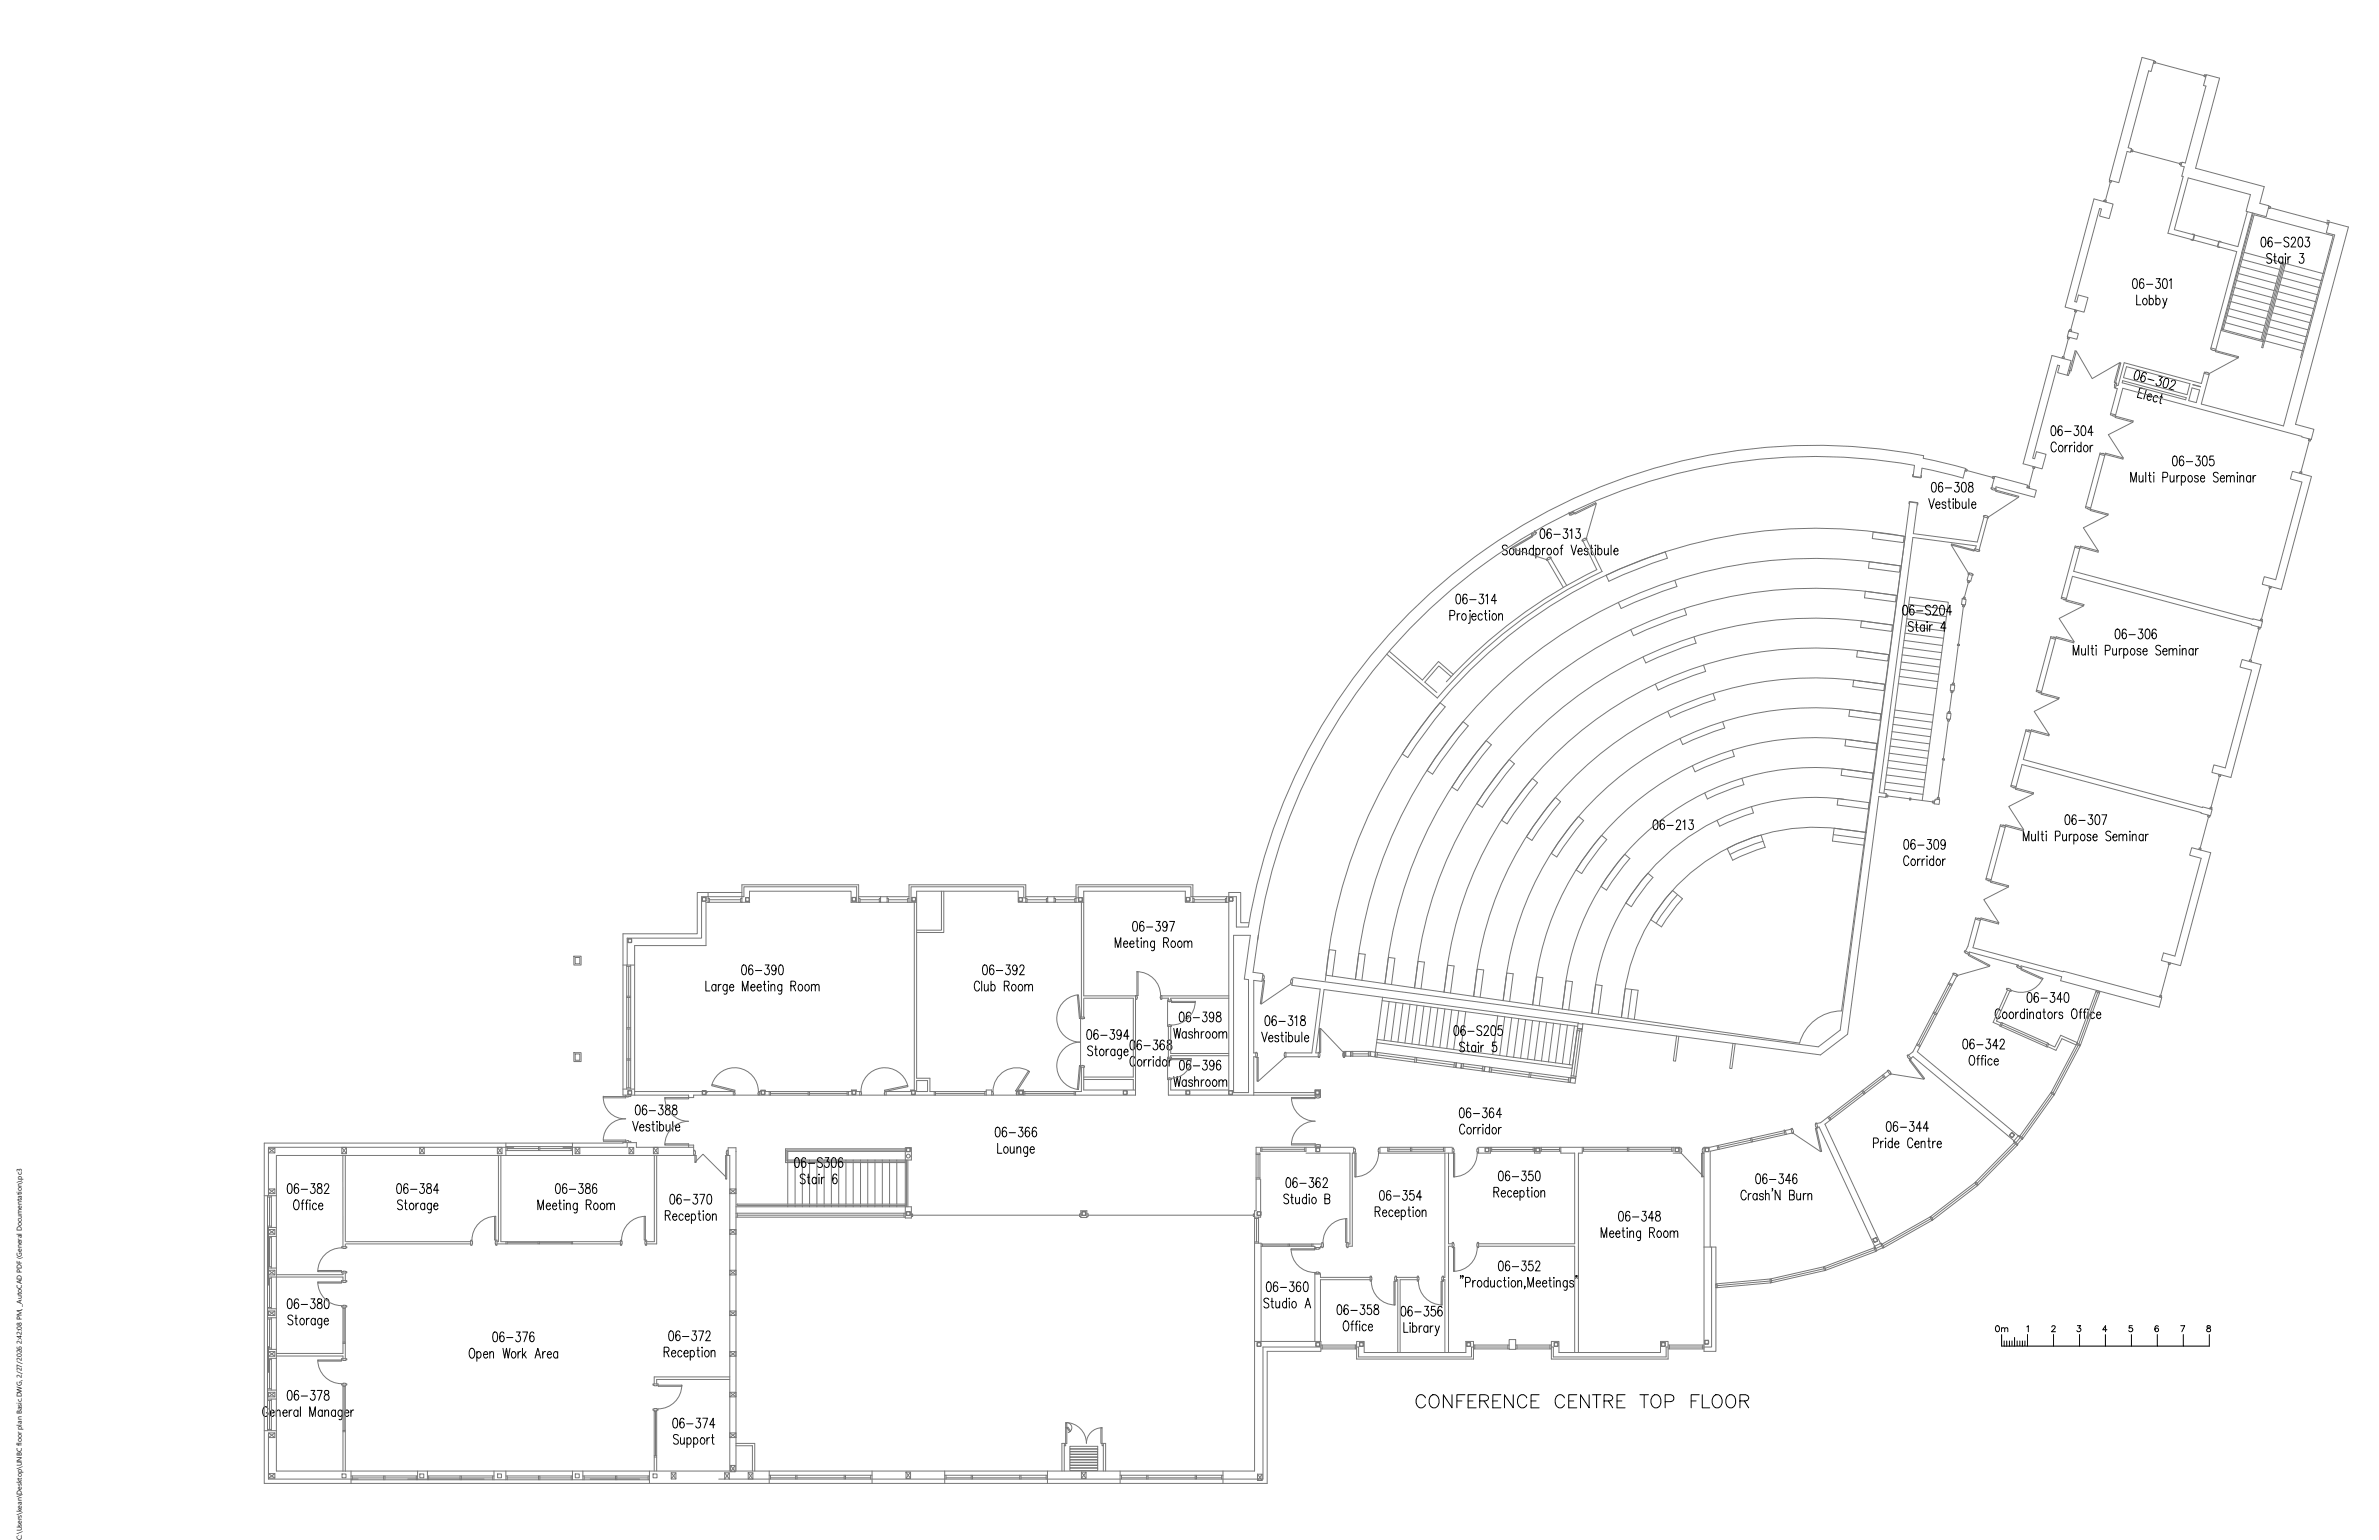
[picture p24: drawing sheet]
<svg xmlns="http://www.w3.org/2000/svg" width="432mm" height="279mm" viewBox="0 0 432 279" stroke-linecap="round" stroke-linejoin="round" font-family="sans-serif">
<defs><g id="words">
<text font-size="1.3" x="3.9" y="279.4" transform="rotate(-90 3.9 279.4)">C:\Users\kean\Desktop\UNBC floor plan Basic.DWG, 2/27/2026 2:42:08 PM, _AutoCAD PDF (General Documentation).pc3</text>
</g></defs>
<!-- layer: 3_Text -->
<g fill="none" stroke="#000" stroke-width=".18">
<path d="M387.2 50.7l.4-.1a1.21 1.21 0 0 1 0 1.7h-.2a1.38 1.38 0 0 1-.2-1.6zM387.8 53.5v1.8h.8M389.1 50.8l-.1-.1-.3-.1a1.38 1.38 0 0 0-.2 1.7 .49 .49 0 0 0 .7-.5 .49 .49 0 0 0-.7-.5l-.2 .5M389.1 54.2a.57 .57 0 0 1 .7 .4 .57 .57 0 0 1-.4 .7 .61 .61 0 0 1-.5-.4 .61 .61 0 0 1 .2-.7zM389.6 51.6h1.1M390.1 54.4l.1-.2a.57 .57 0 0 1 .7 .4 .57 .57 0 0 1-.4 .7h-.1l-.3-.2M390.1 53.5v1.8M391.3 54.4l.1-.2a.57 .57 0 0 1 .7 .4 .57 .57 0 0 1-.3 .7h-.2l-.3-.2M391.3 53.5v1.8M391.4 50.6h.7l-.4 .6a.52 .52 0 0 1 .4 .8 .52 .52 0 0 1-.8 .2l-.1-.2M392.6 54.1l.3 1.2 .4-1.2M392.7 50.7l.3-.1a1.21 1.21 0 0 1 0 1.7h-.1a1.38 1.38 0 0 1-.2-1.6z"/>
<path d="M392.9 55.3l-.2 .6h-.2M393.8 50.9l.3-.3v1.7M410.6 43.1l.3-.1a1.21 1.21 0 0 1 0 1.8h-.1a1.38 1.38 0 0 1-.2-1.7zM412.3 46.2a.45 .45 0 0 0-.6-.2 .45 .45 0 0 0-.2 .6l.6 .3a.47 .47 0 0 1 .1 .8 .47 .47 0 0 1-.8-.2M412.4 43.3l-.1-.2-.3-.1a1.38 1.38 0 0 0-.2 1.7 .52 .52 0 0 0 .7-.4 .52 .52 0 0 0-.4-.6 .46 .46 0 0 0-.5 .5M412.7 46.6h.4M412.9 46v1.4v.3l.3 .1M412.9 44h1.1M414.3 46.8l-.1-.1a.57 .57 0 0 0-.7 .4 .57 .57 0 0 0 .4 .7h.2l.2-.3M414.3 46.6v1.2M414.8 46v.2zM414.8 46.6v1.2"/>
<path d="M415.3 46.6v1.2M415.4 43.3a.45 .45 0 0 0-.5-.3 .45 .45 0 0 0-.3 .6l.6 .4a.47 .47 0 0 1 .1 .7 .47 .47 0 0 1-.8-.1M415.8 46.6a.46 .46 0 0 0-.5 .5M415.9 43.5v-.3a.41 .41 0 0 1 .6-.1 .41 .41 0 0 1 .1 .6l-.8 1.1h.9M417.3 43.1l.3-.1a1.21 1.21 0 0 1 0 1.8h-.2a1.42 1.42 0 0 1-.1-1.7zM417.4 46h.7l-.4 .7a.52 .52 0 0 1 .5 .7 .52 .52 0 0 1-.8 .2l-.1-.2M418.5 43h.7l-.4 .7a.52 .52 0 0 1 .4 .7 .52 .52 0 0 1-.8 .2l-.1-.1M372.4 77.3h.4a1.21 1.21 0 0 1 0 1.7h-.2a1.38 1.38 0 0 1-.2-1.7zM374.3 77.5l-.1-.2h-.3a1.38 1.38 0 0 0-.2 1.7 .52 .52 0 0 0 .7-.4 .52 .52 0 0 0-.4-.7 .46 .46 0 0 0-.5 .5M374.8 78.3h1.1M376.6 77.3h.7l-.4 .6a.52 .52 0 0 1 .4 .7 .52 .52 0 0 1-.8 .3l-.1-.2M377.9 77.3h.3a1.21 1.21 0 0 1 0 1.7h-.1a1.38 1.38 0 0 1-.2-1.7z"/>
<path d="M379.9 78.4h-.9l.6-1.1v1.7M387.8 67.2h.4a1.09 1.09 0 0 1-.1 1.5l-.2 .2h-.3a.83 .83 0 0 1-.1-1.1zM388.2 71.2l.5 .1M389.2 70.6l-.8-.2-.5 1.7 .8 .2M389.6 67.9v-.2l-.3-.2a1 1 0 0 0-.7 1.1v.3a.38 .38 0 0 0 .2 .3 .38 .38 0 0 0 .4-.1l.2-.3a.48 .48 0 0 0-.3-.6l-.4 .1-.1 .3M389.6 70.7l-.5 1.7M389.8 71.9l.7 .2v-.5a.54 .54 0 0 0-.7 .1 .54 .54 0 0 0 0 .8l.3 .1 .3-.1M389.8 68.7l1.1 .3M391.7 72.1l-.1-.2a.54 .54 0 0 0-.7 .1 .54 .54 0 0 0 0 .8l.3 .1 .3-.1M391.8 68.2l.7 .2-.5 .6a.53 .53 0 0 1 .2 .7 .53 .53 0 0 1-.8 .2l-.1-.3M392.1 72l.4 .1M392.4 71.4l-.4 1.7 .3 .1"/>
<path d="M393.1 68.6h.3a.85 .85 0 0 1 .1 1.1l-.4 .6h-.3a1.39 1.39 0 0 1 .3-1.7zM394.1 69.3l.3-.4 .3 .1 .1 .2v.4l-1.1 .9 .8 .3M273.6 99.1a.45 .45 0 0 0-.6-.2 .45 .45 0 0 0-.2 .6l.5 .3a.47 .47 0 0 1 .2 .8 .47 .47 0 0 1-.8-.2M274.2 99.6a.57 .57 0 0 1 .6 .4 .57 .57 0 0 1-.3 .7 .61 .61 0 0 1-.6-.5 .61 .61 0 0 1 .3-.6zM275.1 99.5l.1 1.1 .3 .1 .3-.4M275.8 99.5v1.2M276.4 99.8l.3-.3 .3 .1 .1 1.1M276.4 99.5v1.2M278.3 99.7l-.1-.1a.57 .57 0 0 0-.7 .4 .57 .57 0 0 0 .4 .7h.2l.2-.3M278.3 98.9v1.8M278.8 99.7l.1-.1a.57 .57 0 0 1 .7 .4 .57 .57 0 0 1-.4 .7h-.2l-.2-.3M278.8 99.5v1.8"/>
<path d="M279.7 96l.3-.1a1.1 1.1 0 0 1 .3 1.5l-.1 .2-.3 .1a1.36 1.36 0 0 1-.2-1.7zM280 99.5v1.2M280.5 99.5a.46 .46 0 0 0-.5 .5M281 99.6a.57 .57 0 0 1 .7 .4 .57 .57 0 0 1-.4 .7 .61 .61 0 0 1-.6-.5 .61 .61 0 0 1 .3-.6zM281.5 96.2v-.2l-.3-.1a1.34 1.34 0 0 0-.2 1.7 .49 .49 0 0 0 .6-.4 .49 .49 0 0 0-.6-.5l-.2 .4M282 96.9h1.2M282.2 99.6a.57 .57 0 0 1 .7 .4 .57 .57 0 0 1-.4 .7 .61 .61 0 0 1-.5-.5 .61 .61 0 0 1 .2-.6zM283.2 99.5h.4M283.7 98.9l-.3 .1v.2v1.5M283.8 95.9h.7l-.4 .7a.5 .5 0 0 1 .5 .8 .5 .5 0 0 1-.9 0M285 96.3l.3-.4v1.8M285.2 98.9l.4 1.8 .6-1.8"/>
<path d="M286.1 95.9h.7l-.4 .7a.5 .5 0 0 1 .4 .8 .5 .5 0 0 1-.8 0M286.4 100h.8l-.2-.4a.57 .57 0 0 0-.7 .4 .57 .57 0 0 0 .4 .7h.2l.3-.3M288.2 99.7a.36 .36 0 0 0-.3-.2 .36 .36 0 0 0-.4 .2l.2 .3 .5 .2v.2a.36 .36 0 0 1-.3 .3 .36 .36 0 0 1-.4-.3M288.6 99.5h.5M288.8 98.9v1.4l.1 .3 .2 .1M289.6 98.9v.2zM289.6 99.5v1.2M290 99.7l.3-.2a.6 .6 0 0 1 .5 .6 .6 .6 0 0 1-.5 .6l-.3-.3M290 98.9v1.8M291.2 99.5l.1 1.1 .3 .1 .3-.4M291.9 99.5v1.2M292.4 98.9v1.8"/>
<path d="M292.9 100h.8l-.1-.4a.57 .57 0 0 0-.7 .4 .57 .57 0 0 0 .3 .7h.2l.3-.3M350.1 90.5l.5 1.7 .5-1.7M350.8 87.6l.3-.1a1.19 1.19 0 0 1 0 1.8h-.2a1.36 1.36 0 0 1-.1-1.7zM351.3 91.6h.8l-.1-.5a.57 .57 0 0 0-.7 .4 .57 .57 0 0 0 .4 .7h.2l.2-.2M352.6 87.8l-.1-.2-.3-.1a1.1 1.1 0 0 0 .1 1.8 .52 .52 0 0 0 .3-.6 .52 .52 0 0 0-.6-.4l-.2 .4M353.1 88.5h1.1M353.2 91.3a.36 .36 0 0 0-.4-.3 .36 .36 0 0 0-.3 .3l.1 .2 .5 .2 .1 .3a.36 .36 0 0 1-.4 .3 .36 .36 0 0 1-.3-.3M353.6 91.1h.4M353.8 90.5v1.4v.3h.3M354.5 90.5v.1zM354.5 91.1v1.1M354.9 87.5h.7l-.4 .7a.5 .5 0 0 1 .4 .8 .5 .5 0 0 1-.9-.1"/>
<path d="M354.9 91.3l.2-.2a.57 .57 0 0 1 .7 .4 .57 .57 0 0 1-.4 .7h-.2l-.3-.2M354.9 90.5v1.7M356.2 91.1v1.1h.3l.3-.3M356.2 87.6l.3-.1a1.19 1.19 0 0 1 0 1.8h-.1a1.36 1.36 0 0 1-.2-1.7zM356.8 91.1v1.1M357.4 90.5v1.7M357.4 87.6v.5a.69 .69 0 0 1 .6 .4 .69 .69 0 0 1 0 .7 .54 .54 0 0 1-.8-.4 .54 .54 0 0 1 .7-.6l.1-.1a.38 .38 0 0 0-.2-.6zM357.9 91.6h.7l-.1-.5a.57 .57 0 0 0-.7 .4 .57 .57 0 0 0 .4 .7h.2l.2-.2M373.2 80.6a.44 .44 0 0 0-.4-.4 .44 .44 0 0 0-.5 .4v1a.44 .44 0 0 0 .5 .4 .44 .44 0 0 0 .4-.4M373.8 80.9a.57 .57 0 0 1 .7 .4 .57 .57 0 0 1-.4 .7 .61 .61 0 0 1-.5-.5 .61 .61 0 0 1 .2-.6zM374.8 80.8v1.2M375.3 80.8a.46 .46 0 0 0-.5 .5"/>
<path d="M375.6 80.8v1.2M376.2 80.8a.46 .46 0 0 0-.6 .5M376.5 80.2v.2zM376.5 80.8v1.2M377.7 81l-.1-.1a.57 .57 0 0 0-.7 .4 .57 .57 0 0 0 .4 .7h.2l.2-.3M377.7 80.2v1.8M378.4 80.9a.57 .57 0 0 1 .7 .4 .57 .57 0 0 1-.4 .7 .61 .61 0 0 1-.6-.5 .61 .61 0 0 1 .3-.6zM379.4 80.8v1.2M379.9 80.8a.46 .46 0 0 0-.5 .5M386.7 87.5v-1.8l.5 1.8 .6-1.8v1.8M388.3 86.3v1.1l.3 .1 .4-.4M389 86.3v1.2"/>
<path d="M389.5 85.7v1.8M390 86.3h.4M390.2 85.7v1.4v.3l.3 .1M390.9 85.7v.2zM390.9 86.3v1.2M392.6 86.6h.5a.49 .49 0 0 0 .4-.5 .49 .49 0 0 0-.4-.4h-.5v1.8M393.9 86.3l.1 1.1 .3 .1 .3-.4M394.5 82.8l.3-.1a1.21 1.21 0 0 1 0 1.8h-.1a1.12 1.12 0 0 1-.3-1.4zM394.6 86.3v1.2M395.1 86.3v1.2M395.6 86.3a.46 .46 0 0 0-.5 .5M395.9 86.5l.1-.1a.57 .57 0 0 1 .7 .4 .57 .57 0 0 1-.3 .7h-.2l-.3-.3"/>
<path d="M395.9 86.3v1.8M396.3 83v-.2l-.4-.1a1.38 1.38 0 0 0-.1 1.7 .49 .49 0 0 0 .6-.4 .49 .49 0 0 0-.6-.5l-.2 .4M396.8 83.8h1.2M397.3 86.4a.57 .57 0 0 1 .7 .4 .57 .57 0 0 1-.4 .7 .61 .61 0 0 1-.5-.5 .61 .61 0 0 1 .2-.6zM398.6 82.7h.7l-.4 .7a.52 .52 0 0 1 .4 .7 .52 .52 0 0 1-.8 .2v-.1M399 86.5a.36 .36 0 0 0-.3-.2 .36 .36 0 0 0-.4 .2l.2 .3 .4 .2 .1 .2a.36 .36 0 0 1-.3 .3 .36 .36 0 0 1-.4-.3M399.4 86.8h.8l-.2-.4a.57 .57 0 0 0-.7 .4 .57 .57 0 0 0 .4 .7h.2l.3-.3M399.9 82.8l.3-.1a1.21 1.21 0 0 1 0 1.8h-.1a1.38 1.38 0 0 1-.2-1.7zM401.8 82.7h-.7v.8a.57 .57 0 0 1 .8 .3 .57 .57 0 0 1-.6 .7l-.3-.3M402.6 85.9a.44 .44 0 0 0-.6-.2 .44 .44 0 0 0-.1 .7l.5 .2a.46 .46 0 0 1 .1 .8 .46 .46 0 0 1-.8-.2M403 86.8h.8l-.2-.4a.57 .57 0 0 0-.7 .4 .57 .57 0 0 0 .4 .7h.2l.3-.3M404.1 86.6l.4-.3 .3 .1v1.1"/>
<path d="M404.1 86.3v1.2M404.8 86.6l.4-.3 .3 .1v1.1M406.1 85.7v.2zM406.1 86.3v1.2M406.5 86.6l.4-.3 .3 .1v1.1M406.5 86.3v1.2M408.5 86.5l-.1-.1a.57 .57 0 0 0-.7 .4 .57 .57 0 0 0 .4 .7h.1l.3-.3M408.5 86.3v1.2M408.9 86.3v1.2M409.4 86.3a.46 .46 0 0 0-.5 .5M263.2 111.7h.5a.49 .49 0 0 0 .4-.5 .49 .49 0 0 0-.4-.5h-.5v1.8M264.4 107.9l.3-.1a1.03 1.03 0 0 1 .3 1.4l-.1 .3-.3 .1a1.42 1.42 0 0 1-.2-1.7z"/>
<path d="M264.5 111.3v1.2M265 111.3l-.3 .1-.2 .4M265.5 111.4a.57 .57 0 0 1 .7 .4 .57 .57 0 0 1-.4 .7 .61 .61 0 0 1-.5-.4 .61 .61 0 0 1 .2-.7zM266.3 108a.37 .37 0 0 0-.6-.1l-.1 .2a1.22 1.22 0 0 0 .3 1.5 .52 .52 0 0 0 .4-.7 .52 .52 0 0 0-.6-.4l-.2 .5M266.8 108.8h1.1M266.8 110.7v.2zM266.8 111.3v1.5v.2l-.3 .1M267.1 111.8h.8l-.1-.4a.57 .57 0 0 0-.7 .4 .57 .57 0 0 0 .4 .7h.2l.2-.2M268.5 107.8h.7l-.3 .7a.52 .52 0 0 1 .4 .7 .52 .52 0 0 1-.8 .2l-.1-.2M269 111.6l-.1-.2a.57 .57 0 0 0-.7 .4 .57 .57 0 0 0 .4 .7h.2l.2-.2M269.4 111.3h.5M269.6 110.7v1.5l.1 .2 .2 .1"/>
<path d="M269.7 108.1l.3-.3v1.8M270.4 110.7v.2zM270.4 111.3v1.2M271 111.4a.57 .57 0 0 1 .7 .4 .57 .57 0 0 1-.4 .7 .61 .61 0 0 1-.5-.4 .61 .61 0 0 1 .2-.7zM271.6 109h-.9l.6-1.2v1.8M272 111.7l.3-.4 .3 .1 .1 1.1M272 111.3v1.2M345.5 109.9l.3-.1a1.21 1.21 0 0 1 0 1.8h-.1a1.38 1.38 0 0 1-.2-1.7zM347.3 113a.45 .45 0 0 0-.6-.2 .45 .45 0 0 0-.3 .6l.6 .3a.47 .47 0 0 1 .1 .8 .47 .47 0 0 1-.7-.2M347.4 110.1l-.1-.2-.3-.1a1.38 1.38 0 0 0-.2 1.7 .49 .49 0 0 0 .6-.5 .49 .49 0 0 0-.6-.4l-.2 .4M347.6 113.4h.5M347.8 112.8v1.4l.1 .2 .2 .1"/>
<path d="M347.9 110.8h1.1M349.3 113.6a.37 .37 0 0 0-.4-.2 .37 .37 0 0 0-.3 .2l-.1 .4a.46 .46 0 0 0 .5 .5l.3-.2M349.3 113.4v1.1M349.8 112.8v.1zM349.8 113.4v1.1M350.2 113.4v1.1M350.4 110.1a.45 .45 0 0 0-.6-.3 .45 .45 0 0 0-.2 .6l.5 .3a.47 .47 0 0 1 .2 .8 .47 .47 0 0 1-.8-.2M350.8 113.4h-.4l-.2 .5M350.8 110.2l.1-.2a.41 .41 0 0 1 .6-.1 .41 .41 0 0 1 0 .6l-.7 1.1h.9M352.2 109.9l.4-.1a1.21 1.21 0 0 1 0 1.8h-.2a1.38 1.38 0 0 1-.2-1.7zM353.2 113.9h-.9l.6-1.1v1.7M354.2 111h-.9l.6-1.2v1.8"/>
<path d="M376.3 118.9v-1.8l.5 1.8 .5-1.8v1.8M377.8 117.7l.1 1.1 .3 .1 .3-.4M378.5 117.7v1.2M379 117.1v1.8M379.5 117.7h.5M379.7 117.1v1.4l.1 .3 .2 .1M380.5 117.1v.1zM380.5 117.7v1.2M382.1 118h.6a.49 .49 0 0 0 .3-.5 .49 .49 0 0 0-.3-.4h-.6v1.8M383.5 117.7v1.1l.3 .1 .4-.4M384.1 114.2l.3-.1a1.21 1.21 0 0 1 0 1.8h-.1a1.38 1.38 0 0 1-.2-1.7zM384.2 117.7v1.2"/>
<path d="M384.7 117.7v1.2M385.2 117.7a.46 .46 0 0 0-.5 .5M385.5 117.9l.1-.1a.57 .57 0 0 1 .7 .3 .57 .57 0 0 1-.4 .8h-.2l-.2-.3M385.5 117.7v1.7M385.9 114.4l-.1-.2-.3-.1a1.18 1.18 0 0 0-.3 1.6l.1 .1a.49 .49 0 0 0 .7-.4 .49 .49 0 0 0-.7-.5l-.1 .4M386.4 115.1h1.2M386.9 117.8a.57 .57 0 0 1 .7 .3 .57 .57 0 0 1-.4 .8 .61 .61 0 0 1-.6-.5 .61 .61 0 0 1 .3-.6zM388.2 114.1h.7l-.4 .7a.52 .52 0 0 1 .4 .7 .52 .52 0 0 1-.8 .2v-.1M388.6 117.9a.36 .36 0 0 0-.4-.2 .36 .36 0 0 0-.3 .2l.2 .3 .4 .1 .1 .3a.36 .36 0 0 1-.4 .3 .36 .36 0 0 1-.3-.3M389 118.2h.7l-.1-.4a.57 .57 0 0 0-.7 .3 .57 .57 0 0 0 .4 .8h.2l.2-.3M389.5 114.2l.3-.1a1.21 1.21 0 0 1 0 1.8h-.1a1.38 1.38 0 0 1-.2-1.7zM391.4 114.4l-.1-.2-.3-.1a1.38 1.38 0 0 0-.2 1.7 .49 .49 0 0 0 .6-.4 .49 .49 0 0 0-.6-.5l-.2 .4"/>
<path d="M392.2 117.3a.45 .45 0 0 0-.6-.2 .45 .45 0 0 0-.2 .6l.5 .3a.47 .47 0 0 1 .2 .8 .47 .47 0 0 1-.8-.2M392.6 118.2h.7l-.1-.4a.57 .57 0 0 0-.7 .3 .57 .57 0 0 0 .4 .8h.2l.2-.3M393.7 118l.3-.3 .3 .1 .1 1.1M393.7 117.7v1.2M394.4 118l.3-.3 .3 .1 .1 1.1M395.6 117.1v.1zM395.6 117.7v1.2M396.1 118l.3-.3 .3 .1 .1 1.1M396.1 117.7v1.2M398.1 117.9l-.2-.1a.57 .57 0 0 0-.7 .3 .57 .57 0 0 0 .4 .8h.2l.3-.3M398.1 117.7v1.2M398.5 117.7v1.2"/>
<path d="M399 117.7a.46 .46 0 0 0-.5 .5M300.2 148.8h.3a1.19 1.19 0 0 1 0 1.7h-.1a1.36 1.36 0 0 1-.2-1.7zM302.1 149l-.1-.2h-.3a1.34 1.34 0 0 0-.2 1.6 .49 .49 0 0 0 .6-.4 .49 .49 0 0 0-.6-.5l-.2 .4M302.6 149.8h1.1M304.3 149.2l.2-.4h.4l.1 .3-.2 .6-.6 .8h.9M305.5 149.1l.3-.3v1.7M306.6 148.8h.7l-.4 .6a.53 .53 0 0 1 .4 .7 .53 .53 0 0 1-.7 .3l-.1-.2M345.7 152.4l.4-.1a1.21 1.21 0 0 1 0 1.8h-.2a1.38 1.38 0 0 1-.2-1.7zM346.5 155.7a.43 .43 0 0 0-.7-.4 1.24 1.24 0 0 0 .1 1.7 .47 .47 0 0 0 .6-.4M347 155.9a.57 .57 0 0 1 .7 .4 .57 .57 0 0 1-.4 .7 .61 .61 0 0 1-.5-.4 .61 .61 0 0 1 .2-.7zM347.6 152.6l-.1-.2-.3-.1a1.38 1.38 0 0 0-.2 1.7 .49 .49 0 0 0 .6-.5 .49 .49 0 0 0-.6-.4l-.2 .4M348 155.9v1.1"/>
<path d="M348.1 153.3h1.1M348.6 155.9a.46 .46 0 0 0-.6 .5M348.9 155.9v1.1M349.4 155.9a.46 .46 0 0 0-.5 .5M349.7 155.3h.1zM349.8 155.9v1.1M349.8 152.3h.7l-.3 .7a.52 .52 0 0 1 .4 .7 .52 .52 0 0 1-.8 .2l-.1-.1M351 156.1l-.2-.2a.57 .57 0 0 0-.7 .4 .57 .57 0 0 0 .4 .7h.2l.3-.2M351 155.3v1.7M351.2 152.4l.3-.1a1.21 1.21 0 0 1 0 1.8h-.1a1.38 1.38 0 0 1-.2-1.7zM351.6 155.9a.57 .57 0 0 1 .7 .4 .57 .57 0 0 1-.4 .7h-.2l-.2-.2-.1-.4zM352.6 155.9v1.1"/>
<path d="M353.1 152.9a.46 .46 0 0 1-.5 .5 .52 .52 0 0 1-.3-.6 .52 .52 0 0 1 .6-.4 1.38 1.38 0 0 1-.2 1.7l-.3-.1-.1-.2M353.1 155.9a.46 .46 0 0 0-.5 .5M367.2 152.5v-1.7l.5 1.7 .6-1.7v1.7M368.7 151.4l.1 1.1h.3l.3-.3M369.4 151.4v1.1M370 150.8v1.7M370.5 151.4h.4M370.6 150.8v1.4l.1 .3h.3M371.4 150.8v.2zM371.4 151.4v1.1M373.1 151.7l.7-.1 .1-.2-.1-.5-.7-.1v1.7M374.4 151.4v1.1h.4l.3-.3"/>
<path d="M375 147.9l.3-.1a1.21 1.21 0 0 1 0 1.8h-.1a1.38 1.38 0 0 1-.2-1.7zM375.1 151.4v1.1M375.6 151.4v1.1M376.1 151.4a.46 .46 0 0 0-.5 .5M376.4 151.6l.1-.2a.57 .57 0 0 1 .7 .4 .57 .57 0 0 1-.3 .7h-.2l-.3-.2M376.4 151.4v1.7M376.8 148.1l-.1-.2-.3-.1a1.12 1.12 0 0 0 .1 1.8 .52 .52 0 0 0 .4-.6 .52 .52 0 0 0-.6-.4l-.2 .4M377.3 148.8h1.2M377.8 151.4a.57 .57 0 0 1 .7 .4 .57 .57 0 0 1-.4 .7 .61 .61 0 0 1-.5-.4 .61 .61 0 0 1 .2-.7zM379.1 147.8h.7l-.4 .7a.52 .52 0 0 1 .4 .7 .52 .52 0 0 1-.8 .2v-.1M379.5 151.6a.35 .35 0 0 0-.3-.2 .35 .35 0 0 0-.4 .2l.2 .3 .4 .1 .1 .3a.35 .35 0 0 1-.3 .3 .35 .35 0 0 1-.4-.3M379.9 151.9h.7l-.1-.5a.57 .57 0 0 0-.7 .4 .57 .57 0 0 0 .4 .7h.2l.2-.2"/>
<path d="M380.4 147.9l.3-.1a1.21 1.21 0 0 1 0 1.8h-.1a1.38 1.38 0 0 1-.2-1.7zM381.5 147.8h.9l-.7 1.8M383.1 151a.44 .44 0 0 0-.6-.2 .44 .44 0 0 0-.2 .6l.6 .3a.47 .47 0 0 1 .1 .8 .47 .47 0 0 1-.8-.2M383.5 151.9h.7l-.1-.5a.57 .57 0 0 0-.7 .5 .57 .57 0 0 0 .4 .6h.2l.2-.2M384.6 151.7l.3-.3h.4v1.1M384.6 151.4v1.1M385.3 151.7l.3-.3h.4v1.1M386.6 150.8v.2zM386.6 151.4v1.1M387 151.7l.4-.3h.3v1.1M387 151.4v1.1M389 151.6l-.1-.2a.57 .57 0 0 0-.7 .4 .57 .57 0 0 0 .4 .7h.1l.3-.2"/>
<path d="M389 151.4v1.1M389.4 151.4v1.1M389.9 151.4a.46 .46 0 0 0-.5 .5M128.1 178v1.8h.8M129.9 178.9l-.1-.2a.57 .57 0 0 0-.7 .4 .57 .57 0 0 0 .4 .7h.2l.2-.3M129.9 178.6v1.2M130.4 178.6v1.2M130.9 178.6a.46 .46 0 0 0-.5 .5M132 178.6l-.1 1.6-.2 .2-.3-.1M132 178.9l-.2-.2a.57 .57 0 0 0-.7 .4 .57 .57 0 0 0 .4 .7h.2l.3-.3M132.4 179.1h.8l-.1-.4a.57 .57 0 0 0-.7 .4 .57 .57 0 0 0 .3 .7h.2l.3-.3M134.7 179.8v-1.8l.6 1.8 .5-1.8v1.8"/>
<path d="M134.8 175.2l.3-.1a1.21 1.21 0 0 1 0 1.7h-.1a1.38 1.38 0 0 1-.2-1.6zM136.3 179.1h.7l-.1-.4a.57 .57 0 0 0-.7 .4 .57 .57 0 0 0 .4 .7h.2l.2-.3M136.6 175.3l-.1-.1-.3-.1a1.12 1.12 0 0 0 .1 1.7 .52 .52 0 0 0 .4-.6 .52 .52 0 0 0-.6-.4l-.2 .5M137.1 176.1h1.2M137.4 179.1h.8l-.2-.4a.57 .57 0 0 0-.6 .4 .57 .57 0 0 0 .3 .7h.2l.3-.3M138.6 178.6h.4M138.7 178v1.5l.1 .2 .2 .1M138.9 175.1h.7l-.4 .6a.52 .52 0 0 1 .4 .8 .52 .52 0 0 1-.8 .2v-.2M139.5 178v.2zM139.5 178.6v1.2M139.9 178.9l.4-.3 .3 .1v1.1M139.9 178.6v1.2"/>
<path d="M140.9 175.7a.46 .46 0 0 1-.5 .5 .52 .52 0 0 1-.4-.7 .52 .52 0 0 1 .7-.3 1.38 1.38 0 0 1-.2 1.6h-.3l-.1-.2M141.5 175.2l.3-.1a1.21 1.21 0 0 1 0 1.7h-.1a1.12 1.12 0 0 1-.3-1.4zM141.9 178.6l-.1 1.6-.2 .2-.3-.1M141.9 178.9l-.1-.2a.57 .57 0 0 0-.7 .4 .57 .57 0 0 0 .4 .7h.1l.3-.3M143.6 178.9l.7-.1 .1-.3-.1-.4-.7-.1v1.8M144 178.9l.4 .9M145.1 178.7a.57 .57 0 0 1 .7 .4 .57 .57 0 0 1-.4 .7 .61 .61 0 0 1-.6-.5 .61 .61 0 0 1 .3-.6zM146.3 178.7a.57 .57 0 0 1 .7 .4 .57 .57 0 0 1-.4 .7 .61 .61 0 0 1-.6-.5 .61 .61 0 0 1 .3-.6zM147.3 178.9l.3-.3 .3 .1 .1 1.1M147.3 178.6v1.2M148 178.9l.3-.3 .3 .1 .1 1.1M177.8 178.4a.44 .44 0 0 0-.4-.4 .44 .44 0 0 0-.5 .4v1a.44 .44 0 0 0 .5 .4 .44 .44 0 0 0 .4-.4"/>
<path d="M178.2 178v1.8M178.5 175.2l.3-.1a1.21 1.21 0 0 1 0 1.7h-.1a1.38 1.38 0 0 1-.2-1.6zM178.7 178.6v1.1l.3 .1 .4-.3M179.4 178.6v1.2M179.9 178.9l.1-.2a.57 .57 0 0 1 .7 .4 .57 .57 0 0 1-.4 .7h-.2l-.2-.3M179.9 178v1.8M180.4 175.3l-.1-.1-.3-.1a1.38 1.38 0 0 0-.2 1.7 .49 .49 0 0 0 .6-.5 .49 .49 0 0 0-.6-.5l-.2 .5M180.8 176.1h1.2M182.3 178.9l.7-.1 .2-.3-.2-.4-.7-.1v1.8M182.6 175.1h.7l-.4 .6a.52 .52 0 0 1 .5 .8 .52 .52 0 0 1-.8 .2l-.1-.2M182.7 178.9l.5 .9M183.8 178.7a.57 .57 0 0 1 .7 .4 .57 .57 0 0 1-.4 .7 .61 .61 0 0 1-.5-.5 .61 .61 0 0 1 .2-.6z"/>
<path d="M184.6 175.7a.46 .46 0 0 1-.4 .5 .52 .52 0 0 1-.4-.7 .52 .52 0 0 1 .6-.3 1.38 1.38 0 0 1-.2 1.6h-.3l-.1-.2M185 178.7a.57 .57 0 0 1 .7 .4 .57 .57 0 0 1-.4 .7 .61 .61 0 0 1-.5-.5 .61 .61 0 0 1 .2-.6zM185.1 175.5l.1-.3a.41 .41 0 0 1 .5 0 .41 .41 0 0 1 .1 .5l-.8 1.1h.9M186 178.9l.3-.3 .3 .1 .1 1.1M186 178.6v1.2M186.7 178.9l.3-.3 .3 .1 .1 1.1M202.4 171.9v-1.8l.5 1.8 .5-1.8v1.8M203.9 171.2h.8l-.1-.4a.55 .55 0 0 0-.7 .3 .55 .55 0 0 0 .2 .7 .35 .35 0 0 0 .6-.1M205.1 171.2h.7l-.1-.4a.56 .56 0 0 0-.7 .4 .56 .56 0 0 0 .4 .7l.4-.2M205.8 167.3l.3-.1a1.21 1.21 0 0 1 0 1.8h-.1a1.38 1.38 0 0 1-.2-1.7zM206.2 170.7h.5M206.4 170.1v1.5l.1 .2 .2 .1"/>
<path d="M207.2 170.1v.2zM207.2 170.7v1.2M207.6 167.4l-.1-.1-.3-.1a1.38 1.38 0 0 0-.2 1.7 .49 .49 0 0 0 .7-.5 .49 .49 0 0 0-.7-.5l-.2 .5M207.6 171.1l.3-.4 .3 .1 .1 1.1M207.6 170.7v1.2M208.1 168.2h1.1M209.6 170.7l-.1 1.6-.2 .2-.3-.1M209.6 171l-.2-.2a.56 .56 0 0 0-.7 .4 .56 .56 0 0 0 .4 .7l.5-.2M209.9 167.2h.7l-.4 .7a.52 .52 0 0 1 .4 .7 .52 .52 0 0 1-.8 .2l-.1-.2M211.2 171l.8-.1 .1-.3-.1-.4-.8-.1v1.8M211.6 171l.5 .9M211.8 167.8a.46 .46 0 0 1-.4 .5 .52 .52 0 0 1-.4-.7 .52 .52 0 0 1 .6-.3 1.38 1.38 0 0 1-.1 1.7l-.4-.1v-.2"/>
<path d="M212.3 167.2h.9l-.7 1.8M212.7 170.8a.56 .56 0 0 1 .7 .4 .56 .56 0 0 1-.4 .7 .6 .6 0 0 1-.5-.4 .6 .6 0 0 1 .2-.7zM213.9 170.8l.2-.1a.59 .59 0 0 1 .5 .6 .59 .59 0 0 1-.5 .6l-.4-.5zM214.9 171.1l.3-.4 .4 .1v1.1M214.9 170.7v1.2M215.6 171.1l.3-.4 .4 .1v1.1M197.4 186.9l.4-.1a1.19 1.19 0 0 1 0 1.8h-.2a1.34 1.34 0 0 1-.2-1.7zM198.3 190a.45 .45 0 0 0-.6-.2 .45 .45 0 0 0-.2 .6l.6 .3a.47 .47 0 0 1 .1 .8 .47 .47 0 0 1-.8-.2M198.7 190.4h.4M198.9 189.8v1.4v.3h.3M199.3 187.1l-.1-.2-.3-.1a1.36 1.36 0 0 0-.2 1.7 .48 .48 0 0 0 .6-.5 .48 .48 0 0 0-.6-.4l-.2 .4M199.7 190.4a.57 .57 0 0 1 .7 .4 .57 .57 0 0 1-.3 .7 .61 .61 0 0 1-.6-.4 .61 .61 0 0 1 .2-.7z"/>
<path d="M199.8 187.8h1.1M200.8 190.4v1.1M201.3 190.4a.46 .46 0 0 0-.5 .5M201.6 186.8h.6l-.3 .7a.51 .51 0 0 1 .4 .7 .51 .51 0 0 1-.8 .2l-.1-.2M202.4 190.6l-.2-.2a.57 .57 0 0 0-.7 .4 .57 .57 0 0 0 .4 .7h.2l.3-.2M202.4 190.4v1.1M203.5 187.4a.46 .46 0 0 1-.4 .5 .52 .52 0 0 1-.4-.6 .52 .52 0 0 1 .6-.4 1.34 1.34 0 0 1-.2 1.7l-.3-.1v-.2M203.6 190.4l-.1 1.6-.2 .1-.3-.1M203.6 190.6l-.2-.2a.57 .57 0 0 0-.7 .4 .57 .57 0 0 0 .4 .7h.2l.3-.2M204 190.9h.7l-.1-.5a.57 .57 0 0 0-.7 .4 .57 .57 0 0 0 .4 .7h.2l.2-.2M204.9 188h-.9l.6-1.2v1.8M205.3 188.8l.3-.1a1.21 1.21 0 0 1 0 1.8h-.1a1.38 1.38 0 0 1-.2-1.7z"/>
<path d="M206.1 192.1a.44 .44 0 0 0-.5-.5 .44 .44 0 0 0-.4 .5v.9a.44 .44 0 0 0 .4 .5 .44 .44 0 0 0 .5-.5M206.6 192.3a.57 .57 0 0 1 .7 .4 .57 .57 0 0 1-.4 .7 .61 .61 0 0 1-.5-.4 .61 .61 0 0 1 .2-.7zM207.1 189v-.2l-.3-.1a1.38 1.38 0 0 0-.2 1.7 .49 .49 0 0 0 .6-.5 .49 .49 0 0 0-.6-.4l-.2 .4M207.6 189.7h1.2M207.6 192.3v1.1M208.2 192.3a.46 .46 0 0 0-.6 .5M208.5 192.3v1.1M209 192.3h-.4l-.1 .5M209.3 191.7v.1zM209.3 192.3v1.1M209.4 188.7h.7l-.4 .7a.52 .52 0 0 1 .4 .7 .52 .52 0 0 1-.8 .2v-.2M210.5 192.5l-.1-.2a.57 .57 0 0 0-.7 .4 .57 .57 0 0 0 .4 .7h.2l.2-.2"/>
<path d="M210.5 191.7v1.7M211.2 192.3a.57 .57 0 0 1 .7 .4 .57 .57 0 0 1-.4 .7 .61 .61 0 0 1-.5-.4 .61 .61 0 0 1 .2-.7zM211.3 189l-.1-.2-.3-.1a1.38 1.38 0 0 0-.2 1.7 .49 .49 0 0 0 .7-.5 .49 .49 0 0 0-.7-.4l-.2 .4M211.9 188.8v.5a.71 .71 0 0 1 .7 .3 .71 .71 0 0 1 0 .8 .55 .55 0 0 1-.8-.4 .55 .55 0 0 1 .6-.6l.2-.1a.38 .38 0 0 0-.2-.6zM212.2 192.3v1.1M212.7 192.3a.46 .46 0 0 0-.5 .5M213 186.6l.4 1.8 .3-1.8 .3 1.8 .3-1.8M213 195.3l.4 1.8 .3-1.8 .3 1.8 .3-1.8M214.2 183.7l.3-.1a1.21 1.21 0 0 1 0 1.8h-.1a1.38 1.38 0 0 1-.2-1.7zM214.3 192.4h.3a1.21 1.21 0 0 1 0 1.7h-.1a1.38 1.38 0 0 1-.2-1.7zM215.3 187.4l-.1-.1a.57 .57 0 0 0-.7 .4 .57 .57 0 0 0 .4 .7h.2l.2-.3M215.3 196.2l-.1-.2a.57 .57 0 0 0-.7 .4 .57 .57 0 0 0 .4 .7h.2l.2-.2"/>
<path d="M215.3 187.2v1.2M215.3 195.9v1.2M216.1 183.9l-.1-.2-.3-.1a1.38 1.38 0 0 0-.2 1.7 .49 .49 0 0 0 .6-.5 .49 .49 0 0 0-.6-.4l-.2 .4M216.1 192.6l-.1-.2h-.3a1.38 1.38 0 0 0-.2 1.7 .52 .52 0 0 0 .7-.4 .52 .52 0 0 0-.4-.7 .46 .46 0 0 0-.5 .5M216.5 187.4a.36 .36 0 0 0-.4-.2 .36 .36 0 0 0-.3 .2v.2l.6 .3 .1 .2a.36 .36 0 0 1-.4 .3 .36 .36 0 0 1-.3-.3M216.5 196.2a.36 .36 0 0 0-.4-.3 .36 .36 0 0 0-.3 .3l.1 .2 .5 .2 .1 .3a.36 .36 0 0 1-.4 .2 .36 .36 0 0 1-.3-.2M216.6 184.6h1.1M216.6 193.4h1.1M216.8 187.5l.3-.3 .4 .1v1.1M216.8 196.3l.3-.4 .4 .1v1.1M216.8 186.6v1.8M216.8 195.3v1.8"/>
<path d="M218 187.2v1.2M218 195.9v1.2M218.4 183.6h.6l-.3 .7a.53 .53 0 0 1 .4 .7 .53 .53 0 0 1-.7 .3l-.2-.2M218.4 192.4h.7l-.4 .6a.52 .52 0 0 1 .4 .8 .52 .52 0 0 1-.8 .2l-.1-.2M218.5 187.2a.46 .46 0 0 0-.5 .5M218.5 195.9a.46 .46 0 0 0-.5 .5M219 187.3a.57 .57 0 0 1 .7 .4 .57 .57 0 0 1-.3 .7 .61 .61 0 0 1-.6-.5 .61 .61 0 0 1 .2-.6zM219 196a.57 .57 0 0 1 .7 .4 .57 .57 0 0 1-.3 .7 .61 .61 0 0 1-.6-.4 .61 .61 0 0 1 .2-.7zM220.2 187.3a.57 .57 0 0 1 .7 .4 .57 .57 0 0 1-.3 .7 .61 .61 0 0 1-.6-.5 .61 .61 0 0 1 .2-.6zM220.2 196a.57 .57 0 0 1 .7 .4 .57 .57 0 0 1-.3 .7 .61 .61 0 0 1-.6-.4 .61 .61 0 0 1 .2-.7zM220.3 184.2a.46 .46 0 0 1-.4 .5 .52 .52 0 0 1-.4-.6 .52 .52 0 0 1 .6-.4 1.38 1.38 0 0 1-.2 1.7l-.3-.1-.1-.2M220.3 193a.46 .46 0 0 1-.4 .5 .52 .52 0 0 1-.4-.7 .52 .52 0 0 1 .7-.4 1.38 1.38 0 0 1-.2 1.7h-.4v-.2"/>
<path d="M220.9 183.7v.5a.71 .71 0 0 1 .6 .4 .71 .71 0 0 1 0 .7 .55 .55 0 0 1-.8-.4 .55 .55 0 0 1 .7-.6l.1-.1a.38 .38 0 0 0-.2-.6zM221.3 187.5l.3-.3 .3 .1 .1 1.1M221.3 196.3l.3-.4 .3 .1 .1 1.1M221.3 187.2v1.2M221.3 195.9v1.2M221.5 192.6v-.2h-.3a1.38 1.38 0 0 0-.2 1.7 .52 .52 0 0 0 .6-.4 .52 .52 0 0 0-.4-.7 .46 .46 0 0 0-.4 .5M222 187.5l.3-.3 .3 .1 .1 1.1M222 196.3l.3-.4 .3 .1 .1 1.1M229 187.3l.5 1.7 .5-1.7M229.8 184.4l.3-.1a1.21 1.21 0 0 1 0 1.8h-.1a1.38 1.38 0 0 1-.2-1.7zM230.3 188.4h.7l-.1-.5a.56 .56 0 0 0-.7 .4 .56 .56 0 0 0 .4 .7h.2l.2-.2M231.6 184.6v-.2l-.4-.1a1.38 1.38 0 0 0-.1 1.7 .49 .49 0 0 0 .6-.5 .49 .49 0 0 0-.6-.4l-.2 .4"/>
<path d="M232.1 188.1a.36 .36 0 0 0-.4-.3 .36 .36 0 0 0-.3 .3l.1 .2 .5 .2 .1 .3a.36 .36 0 0 1-.4 .2 .36 .36 0 0 1-.3-.2M232.1 185.3h1.2M232.5 187.9h.4M232.7 187.3v1.4v.2l.3 .1M233.4 187.3v.1zM233.4 187.9v1.1M233.9 188.1l.1-.2a.56 .56 0 0 1 .7 .4 .56 .56 0 0 1-.4 .7h-.2l-.2-.2M233.9 187.3v1.7M233.9 184.3h.7l-.4 .7a.51 .51 0 0 1 .4 .7 .51 .51 0 0 1-.8 .2v-.2M235 184.6l.4-.3v1.8M235.1 187.9v1l.4 .1 .3-.3M235.8 187.9v1.1"/>
<path d="M236.2 184.4v.5a.71 .71 0 0 1 .6 .3 .71 .71 0 0 1 0 .8 .55 .55 0 0 1-.8-.4 .55 .55 0 0 1 .7-.6l.1-.1a.38 .38 0 0 0-.2-.6zM236.3 187.3v1.7M236.8 188.4h.7l-.1-.5a.56 .56 0 0 0-.7 .4 .56 .56 0 0 0 .4 .7h.2l.2-.2M264.1 186.2l.3-.1a1.21 1.21 0 0 1 0 1.8h-.1a1.38 1.38 0 0 1-.2-1.7zM265.8 189.3a.45 .45 0 0 0-.6-.2 .45 .45 0 0 0-.2 .6l.7 .4a.47 .47 0 0 1-.1 .7 .47 .47 0 0 1-.7-.2M265.9 186.4v-.2l-.4-.1a1.38 1.38 0 0 0-.2 1.7 .49 .49 0 0 0 .7-.5 .49 .49 0 0 0-.7-.4l-.1 .4M266.2 189.7h.4M266.4 189.1v1.4v.2l.3 .1M266.4 187.1h1.1M267.8 189.9l-.1-.2a.56 .56 0 0 0-.7 .4 .56 .56 0 0 0 .4 .7h.2l.2-.2M267.8 189.7v1.1M268.4 189.1v.1z"/>
<path d="M268.4 189.7v1.1M268.8 189.7v1.1M268.9 186.4a.45 .45 0 0 0-.5-.3 .45 .45 0 0 0-.3 .6l.6 .3a.47 .47 0 0 1 .1 .8 .47 .47 0 0 1-.7-.2M269.3 189.7a.46 .46 0 0 0-.5 .4M269.4 186.5l.1-.2a.41 .41 0 0 1 .5-.1 .41 .41 0 0 1 .1 .6l-.8 1.1h.9M270.8 186.2l.3-.1a1.21 1.21 0 0 1 0 1.8h-.1a1.38 1.38 0 0 1-.2-1.7zM271.6 189.1h-.7v.7a.52 .52 0 0 1 .7 .1 .52 .52 0 0 1 0 .7 .52 .52 0 0 1-.7 0l-.1-.1M272.6 186.1h-.6l-.1 .8a.57 .57 0 0 1 .9 .3 .57 .57 0 0 1-.6 .7l-.3-.4M356.4 188.6l.4-.1a1.21 1.21 0 0 1 0 1.8h-.2a1.38 1.38 0 0 1-.2-1.7zM357.7 191.6l.1-.1a.84 .84 0 0 1 .6 1.3 .44 .44 0 0 1-.5 .5 .44 .44 0 0 1-.4-.5l-.1-.6zM358.3 188.8l-.1-.2-.3-.1a1.38 1.38 0 0 0-.2 1.7 .49 .49 0 0 0 .7-.4 .49 .49 0 0 0-.7-.5l-.2 .4M358.8 189.5h1.1"/>
<path d="M358.8 192.1h.4M359.3 191.5l-.2 .1-.1 .2v1.5M359.6 192.1h.4M360 191.5l-.2 .1-.1 .2v1.5M360.4 191.5v.2zM360.4 192.1v1.2M360.6 188.5h.7l-.4 .7a.52 .52 0 0 1 .4 .7 .52 .52 0 0 1-.8 .2l-.1-.1M361.6 192.3a.37 .37 0 0 0-.4-.2 .37 .37 0 0 0-.3 .2l-.1 .4a.46 .46 0 0 0 .5 .6l.3-.3M362 192.6h.7l-.1-.4a.35 .35 0 0 0-.6 .1v.4a.46 .46 0 0 0 .5 .6l.2-.3M362.6 189.7h-.9l.6-1.2v1.8M363 189l.1-.3a.41 .41 0 0 1 .6-.1 .41 .41 0 0 1 0 .6l-.7 1.1h.9M363.1 183.5a.49 .49 0 0 0-.6-.4 .49 .49 0 0 0-.4 .6l.1 .7a.44 .44 0 0 0 .4 .4 .44 .44 0 0 0 .5-.4"/>
<path d="M363.6 183.7a.57 .57 0 0 1 .7 .4 .57 .57 0 0 1-.3 .7 .61 .61 0 0 1-.6-.4 .61 .61 0 0 1 .2-.7zM364.8 183.7a.57 .57 0 0 1 .7 .4 .57 .57 0 0 1-.3 .7 .61 .61 0 0 1-.6-.4 .61 .61 0 0 1 .2-.7zM365.9 183.6v1.2M366.4 183.6a.46 .46 0 0 0-.5 .5M367.5 183.9l-.2-.2a.57 .57 0 0 0-.7 .4 .57 .57 0 0 0 .4 .7h.2l.3-.2M367.5 183v1.8M368 183v.2zM368 183.6v1.2M368.1 180.2l.3-.1a1.21 1.21 0 0 1 0 1.8h-.1a1.38 1.38 0 0 1-.2-1.7zM368.4 184l.3-.4 .3 .1 .1 1.1M368.4 183.6v1.2M370 180.3l-.1-.1-.3-.1a1.38 1.38 0 0 0-.2 1.7 .49 .49 0 0 0 .6-.5 .49 .49 0 0 0-.6-.5l-.2 .5"/>
<path d="M370.4 183.9l-.2-.2a.57 .57 0 0 0-.7 .4 .57 .57 0 0 0 .4 .7h.2l.3-.2M370.4 183.6v1.2M370.5 181.1h1.1M370.8 183.6h.4M371 183v1.5l.1 .2 .2 .1M371.9 183.7a.57 .57 0 0 1 .7 .4 .57 .57 0 0 1-.4 .7 .61 .61 0 0 1-.5-.4 .61 .61 0 0 1 .2-.7zM372.2 180.1h.7l-.4 .7a.52 .52 0 0 1 .4 .7 .52 .52 0 0 1-.7 .2l-.1-.2M372.9 183.6v1.2M373.4 183.6a.46 .46 0 0 0-.5 .5M374.3 181.3h-.9l.6-1.2v1.8M374.4 183.9a.35 .35 0 0 0-.3-.3 .35 .35 0 0 0-.4 .3l.2 .2 .4 .2 .1 .3a.35 .35 0 0 1-.3 .2 .35 .35 0 0 1-.4-.2M374.8 180.2l.3-.1a1.21 1.21 0 0 1 0 1.8h-.1a1.38 1.38 0 0 1-.2-1.7z"/>
<path d="M376.2 183.1l.2-.1a.96 .96 0 0 1 .7 .8 .96 .96 0 0 1-.4 .9l-.1 .1a.78 .78 0 0 1-.6-1.1zM377.4 183.6h.4M377.9 183l-.3 .1v.3v1.4M378.1 183.6h.5M378.7 183l-.3 .1-.1 .3v1.4M379 183v.2zM379 183.6v1.2M380.2 183.9l-.2-.2a.57 .57 0 0 0-.7 .4 .57 .57 0 0 0 .4 .7h.2l.3-.2M380.5 184.1h.8l-.1-.4a.57 .57 0 0 0-.7 .4 .57 .57 0 0 0 .4 .7h.1l.3-.2M52.3 214.8h.3a1.21 1.21 0 0 1 0 1.7h-.1a1.38 1.38 0 0 1-.2-1.7zM53.5 217.8l.2-.1a.78 .78 0 0 1 .6 1.1l-.1 .3a.44 .44 0 0 1-.4 .4 .44 .44 0 0 1-.5-.4v-.7zM54.2 215l-.1-.2h-.3a1.38 1.38 0 0 0-.2 1.7 .49 .49 0 0 0 .6-.5 .49 .49 0 0 0-.6-.5l-.2 .4"/>
<path d="M54.7 215.8h1.1M54.7 218.3h.4M55.2 217.7l-.3 .1v.2v1.5M55.4 218.3h.5M55.9 217.7l-.2 .1-.1 .2v1.5M56.3 217.7v.2zM56.3 218.3v1.2M56.5 214.8h.7l-.4 .6a.52 .52 0 0 1 .4 .7 .52 .52 0 0 1-.8 .3l-.1-.2M57.4 218.5l-.1-.1a.57 .57 0 0 0-.7 .4 .57 .57 0 0 0 .4 .7h.2l.2-.3M57.7 214.8v.5a.71 .71 0 0 1 .7 .4 .71 .71 0 0 1-.1 .8 .55 .55 0 0 1-.8-.5 .55 .55 0 0 1 .7-.6l.1-.1a.38 .38 0 0 0-.2-.5zM57.8 218.8h.8l-.1-.4a.57 .57 0 0 0-.7 .4 .57 .57 0 0 0 .3 .7h.2l.3-.3M58.9 215.2l.1-.3a.41 .41 0 0 1 .6-.1 .41 .41 0 0 1 0 .6l-.8 1.1h.9"/>
<path d="M72.2 214.8h.3a1.21 1.21 0 0 1 0 1.7h-.1a1.38 1.38 0 0 1-.2-1.7zM73 218a.45 .45 0 0 0-.5-.3 .45 .45 0 0 0-.3 .6l.6 .3a.47 .47 0 0 1 .1 .8 .47 .47 0 0 1-.7-.2M73.4 218.3h.5M73.6 217.7v1.4l.1 .3 .2 .1M74 215v-.2h-.4a1.38 1.38 0 0 0-.2 1.7 .49 .49 0 0 0 .7-.5 .49 .49 0 0 0-.7-.5l-.1 .4M74.5 218.4a.57 .57 0 0 1 .7 .4 .57 .57 0 0 1-.4 .7 .61 .61 0 0 1-.5-.5 .61 .61 0 0 1 .2-.6zM74.5 215.8h1.2M75.5 218.3v1.2M76 218.3a.46 .46 0 0 0-.5 .5M76.3 214.8h.7l-.4 .6a.52 .52 0 0 1 .4 .7 .52 .52 0 0 1-.8 .3v-.2M77.1 218.5l-.1-.1a.57 .57 0 0 0-.7 .4 .57 .57 0 0 0 .3 .7h.2l.3-.3M77.1 218.3v1.2"/>
<path d="M77.6 214.8v.5a.71 .71 0 0 1 .6 .4 .71 .71 0 0 1 0 .8 .55 .55 0 0 1-.8-.5 .55 .55 0 0 1 .7-.6l.1-.1a.38 .38 0 0 0-.2-.5zM78.3 218.3l-.1 1.6-.2 .2-.3-.1M78.3 218.5l-.1-.1a.57 .57 0 0 0-.7 .4 .57 .57 0 0 0 .4 .7h.1l.3-.3M78.7 218.8h.8l-.1-.3-.2-.2a.6 .6 0 0 0-.5 .6 .6 .6 0 0 0 .5 .6l.3-.3M79.7 215.9h-1l.6-1.1v1.7M97.6 219.5v-1.8l.5 1.8 .5-1.8v1.8M99.1 218.8h.8l-.1-.4a.57 .57 0 0 0-.7 .4 .57 .57 0 0 0 .4 .7h.2l.2-.3M100.3 218.8h.7v-.3l-.2-.2a.6 .6 0 0 0-.5 .6 .6 .6 0 0 0 .5 .6l.2-.3M101 214.8h.3a1.21 1.21 0 0 1 0 1.7h-.1a1.38 1.38 0 0 1-.2-1.7zM101.4 218.3h.5M101.6 217.7v1.4l.1 .3 .2 .1M102.4 217.7v.2z"/>
<path d="M102.4 218.3v1.2M102.8 218.6l.3-.3 .3 .1 .1 1.1M102.8 218.3v1.2M102.8 215v-.2h-.3a1.38 1.38 0 0 0-.2 1.7 .49 .49 0 0 0 .6-.5 .49 .49 0 0 0-.6-.5l-.2 .4M103.3 215.8h1.2M104.8 218.3l-.1 1.6-.2 .2-.3-.1M104.8 218.5l-.2-.1a.57 .57 0 0 0-.6 .4 .57 .57 0 0 0 .3 .7h.2l.3-.3M105.1 214.8h.7l-.4 .6a.52 .52 0 0 1 .4 .7 .52 .52 0 0 1-.7 .3l-.1-.2M106.4 214.8v.5a.71 .71 0 0 1 .6 .4 .71 .71 0 0 1 0 .8 .55 .55 0 0 1-.8-.5 .55 .55 0 0 1 .7-.6l.1-.1a.38 .38 0 0 0-.2-.5zM106.4 218.5h.8l.1-.3-.1-.4-.8-.1v1.8M106.8 218.5l.5 1M107.9 218.4a.57 .57 0 0 1 .7 .4 .57 .57 0 0 1-.4 .7 .61 .61 0 0 1-.5-.5 .61 .61 0 0 1 .2-.6z"/>
<path d="M108.3 215l-.1-.2h-.3a1.38 1.38 0 0 0-.2 1.7 .52 .52 0 0 0 .7-.4 .52 .52 0 0 0-.4-.7 .46 .46 0 0 0-.5 .5M109.1 218.4a.57 .57 0 0 1 .7 .4 .57 .57 0 0 1-.3 .7 .61 .61 0 0 1-.6-.5 .61 .61 0 0 1 .2-.6zM110.2 218.6l.3-.3 .3 .1v1.1M110.2 218.3v1.2M110.8 218.6l.3-.3 .4 .1v1.1M114.8 203.5l.5 1.7 .5-1.7M115.5 200.6l.3-.1a1.21 1.21 0 0 1 0 1.8h-.1a1.38 1.38 0 0 1-.2-1.7zM116.1 204.5h.8l-.2-.4a.57 .57 0 0 0-.7 .4 .57 .57 0 0 0 .4 .7h.2l.3-.2M117.3 200.7v-.1l-.3-.1a1.38 1.38 0 0 0-.2 1.7 .49 .49 0 0 0 .6-.5 .49 .49 0 0 0-.6-.4l-.2 .4M117.8 201.5h1.2M117.9 204.3a.36 .36 0 0 0-.3-.3 .36 .36 0 0 0-.4 .3l.1 .1 .6 .3v.3a.36 .36 0 0 1-.3 .2 .36 .36 0 0 1-.4-.2M118.3 204h.5"/>
<path d="M118.5 203.5v1.4l.1 .2 .2 .1M119.3 203.5v.1zM119.3 204v1.2M119.6 200.5h.7l-.4 .7a.52 .52 0 0 1 .4 .7 .52 .52 0 0 1-.8 .2v-.2M119.7 204.3l.1-.2a.57 .57 0 0 1 .7 .4 .57 .57 0 0 1-.4 .7l-.4-.2M119.7 203.5v1.7M120.9 200.6v.5a.71 .71 0 0 1 .6 .3 .71 .71 0 0 1 0 .8 .55 .55 0 0 1-.8-.4 .55 .55 0 0 1 .7-.6l.1-.1a.38 .38 0 0 0-.2-.6zM120.9 204l.1 1.1 .3 .1 .3-.3M121.6 204v1.2M121.8 216.8l.3-.1a1.21 1.21 0 0 1 0 1.8h-.1a1.38 1.38 0 0 1-.2-1.7zM122.1 203.5v1.7M122.2 200.6v.5a.66 .66 0 0 1 .6 .4 .66 .66 0 0 1-.2 .8 .56 .56 0 0 1-.6-.6 .56 .56 0 0 1 .6-.5l.2-.1a.39 .39 0 0 0-.2-.6z"/>
<path d="M122.6 204.5h.8l-.1-.4a.57 .57 0 0 0-.7 .4 .57 .57 0 0 0 .3 .7h.2l.3-.2M123.6 216.9l-.1-.1-.3-.1a1.38 1.38 0 0 0-.2 1.7 .49 .49 0 0 0 .7-.5 .49 .49 0 0 0-.7-.5l-.1 .5M124.1 217.7h1.1M125.9 216.7h.7l-.4 .7a.52 .52 0 0 1 .4 .7 .52 .52 0 0 1-.8 .2v-.2M126.9 219.6v1.5l.1 .2 .2 .1M127 216.7h.9l-.6 1.8M127.7 219.6v.2zM128.5 216.8l.3-.1a1.21 1.21 0 0 1 0 1.8h-.1a1.38 1.38 0 0 1-.2-1.7zM144.4 210.1l.3-.1a1.26 1.26 0 0 1 0 1.8h-.1a1.38 1.38 0 0 1-.2-1.7zM146.1 213.3a.45 .45 0 0 0-.5-.3 .45 .45 0 0 0-.3 .6l.6 .3a.47 .47 0 0 1 .1 .8 .47 .47 0 0 1-.8-.2M146.2 210.3v-.2l-.4-.1a1.38 1.38 0 0 0-.2 1.7 .49 .49 0 0 0 .7-.4 .49 .49 0 0 0-.7-.5l-.1 .4M146.5 213.6h.5"/>
<path d="M146.7 213v1.4l.1 .3 .2 .1M146.7 211.1h1.2M148.1 213.8l-.2-.2a.6 .6 0 0 0-.5 .6 .6 .6 0 0 0 .5 .6l.2-.3M148.1 213.6v1.2M148.7 213v.2zM148.7 213.6v1.2M149.1 213.6v1.2M149.3 210.3a.45 .45 0 0 0-.6-.3 .45 .45 0 0 0-.3 .6l.6 .4a.47 .47 0 0 1 .1 .7 .47 .47 0 0 1-.7-.1M149.6 213.6a.46 .46 0 0 0-.5 .5M149.8 210h.7l-.4 .7a.51 .51 0 0 1 .4 .7 .51 .51 0 0 1-.8 .2l-.1-.1M151.1 210.1l.3-.1a1.21 1.21 0 0 1 0 1.8h-.1a1.38 1.38 0 0 1-.2-1.7zM151.9 213.3l-.1-.2-.3-.1a1.38 1.38 0 0 0-.2 1.7 .49 .49 0 0 0 .7-.5 .49 .49 0 0 0-.7-.4l-.2 .4"/>
<path d="M152.9 210.3v-.2l-.4-.1a1.38 1.38 0 0 0-.1 1.7 .49 .49 0 0 0 .6-.4 .49 .49 0 0 0-.6-.5l-.2 .4M180.8 204.6l.3-.1a1.19 1.19 0 0 1 0 1.8h-.1a1.36 1.36 0 0 1-.2-1.7zM181.1 207.5v1.7h.7M182.4 208.1a.57 .57 0 0 1 .6 .4 .57 .57 0 0 1-.3 .7 .61 .61 0 0 1-.6-.4 .61 .61 0 0 1 .3-.7zM182.7 204.7l-.1-.1-.3-.1a1.34 1.34 0 0 0-.2 1.7 .49 .49 0 0 0 .6-.5 .49 .49 0 0 0-.6-.4l-.2 .4M183.2 205.5h1.1M183.4 208v1.1l.3 .1 .4-.3M184.1 208v1.2M184.6 208.4l.3-.4 .3 .1 .1 1.1M184.6 208v1.2M185 204.5h.6l-.3 .7a.52 .52 0 0 1 .4 .7 .52 .52 0 0 1-.8 .2l-.1-.2M186.5 208v1.7l-.2 .1-.4-.1"/>
<path d="M186.5 208.3l-.1-.2a.57 .57 0 0 0-.7 .4 .57 .57 0 0 0 .4 .7h.2l.2-.2M186.8 204.7v-.1l-.3-.1a1.34 1.34 0 0 0-.2 1.7 .49 .49 0 0 0 .6-.5 .49 .49 0 0 0-.6-.4l-.2 .4M187 208.6h.7l-.1-.5a.57 .57 0 0 0-.7 .4 .57 .57 0 0 0 .4 .7h.2l.2-.2M188.1 204.7l-.1-.1-.3-.1a1.34 1.34 0 0 0-.2 1.7 .49 .49 0 0 0 .7-.5 .49 .49 0 0 0-.7-.4l-.2 .4M233.6 213.8l.3-.1a1.21 1.21 0 0 1 0 1.8h-.1a1.42 1.42 0 0 1-.2-1.7zM233.9 216.9a.44 .44 0 0 0-.6-.2 .44 .44 0 0 0-.2 .5l.6 .4a.47 .47 0 0 1 .1 .7 .47 .47 0 0 1-.8-.2M234.3 217.2h.4M234.5 216.6v1.5v.2l.3 .1M235.2 217.2v1.1l.3 .1 .4-.3M235.4 213.9v-.1l-.4-.1a1.38 1.38 0 0 0-.2 1.7 .49 .49 0 0 0 .7-.5 .49 .49 0 0 0-.7-.5l-.1 .5M235.9 217.2v1.2M235.9 214.7h1.2"/>
<path d="M237.1 217.5l-.1-.2a.56 .56 0 0 0-.7 .4 .56 .56 0 0 0 .4 .7h.2l.2-.3M237.1 216.6v1.8M237.6 216.6v.2zM237.6 217.2v1.2M237.7 213.7h.7l-.4 .7a.52 .52 0 0 1 .4 .7 .52 .52 0 0 1-.8 .2v-.2M238.3 217.3a.56 .56 0 0 1 .7 .4 .56 .56 0 0 1-.4 .7 .6 .6 0 0 1-.5-.4 .6 .6 0 0 1 .2-.7zM239.6 213.9l-.1-.1-.3-.1a1.18 1.18 0 0 0-.3 1.5l.1 .2a.49 .49 0 0 0 .7-.5 .49 .49 0 0 0-.7-.5l-.2 .5M240.2 214.1v-.3a.41 .41 0 0 1 .6 0 .41 .41 0 0 1 .1 .6l-.8 1.1h.9M240.5 217.5l.7-.1 .2-.3-.2-.4-.7-.1v1.8h.5a.48 .48 0 0 0 .4-.5 .48 .48 0 0 0-.4-.4M249.6 219.8l.8-.1 .1-.2-.1-.5-.8-.1v1.8M250 219.8l.5 .9M250.6 216.1l.3-.1a1.19 1.19 0 0 1 0 1.8h-.1a1.36 1.36 0 0 1-.2-1.7z"/>
<path d="M252.4 216.2l-.1-.1-.3-.1a1.34 1.34 0 0 0-.2 1.7 .49 .49 0 0 0 .7-.5 .49 .49 0 0 0-.7-.5l-.1 .5M252.8 219.8l-.2-.3a.6 .6 0 0 0-.5 .6 .6 .6 0 0 0 .5 .6l.2-.2M252.9 217h1.2M254.3 219.8l.2-.2a.57 .57 0 0 1 .7 .4 .57 .57 0 0 1-.4 .7h-.2l-.3-.2M254.3 219.5v1.8M254.7 216h.7l-.4 .7a.51 .51 0 0 1 .4 .7 .51 .51 0 0 1-.8 .2v-.2M255.5 219.5h.5M255.7 218.9v1.5l.1 .2 .3 .1M256.5 218.9v.2zM256.5 219.5v1.2M256.6 216h-.7v.7a.57 .57 0 0 1 .9 .4 .57 .57 0 0 1-.7 .7l-.3-.4M257.1 219.6l.2-.1a.6 .6 0 0 1 .5 .6 .6 .6 0 0 1-.5 .6l-.4-.5z"/>
<path d="M258 217.2h-.9l.6-1.2v1.8M258.1 219.9l.3-.4 .4 .1v1.1M258.1 219.5v1.2M265.1 201.1l.3-.1a1.21 1.21 0 0 1 0 1.8h-.1a1.38 1.38 0 0 1-.2-1.7zM265.9 204.4a.42 .42 0 0 0-.3-.4 .42 .42 0 0 0-.4 0 1.24 1.24 0 0 0 .1 1.7 .45 .45 0 0 0 .6-.4M266.4 204.6a.57 .57 0 0 1 .7 .4 .57 .57 0 0 1-.4 .7 .61 .61 0 0 1-.5-.4 .61 .61 0 0 1 .2-.7zM266.9 201.3l-.1-.2-.3-.1a1.38 1.38 0 0 0-.2 1.7 .49 .49 0 0 0 .7-.5 .49 .49 0 0 0-.7-.4l-.2 .4M267.4 202h1.1M267.4 204.6v1.1M267.9 204.6a.46 .46 0 0 0-.5 .5M268.3 204.6v1.1M268.8 204.6a.46 .46 0 0 0-.5 .5"/>
<path d="M269.2 204v.1zM269.2 204.6v1.1M269.2 201h.7l-.4 .7a.52 .52 0 0 1 .4 .7 .52 .52 0 0 1-.8 .2l-.1-.1M270.4 204.8l-.2-.2a.57 .57 0 0 0-.7 .4 .57 .57 0 0 0 .4 .7h.2l.3-.2M270.4 204v1.7M271 204.6a.57 .57 0 0 1 .7 .4 .57 .57 0 0 1-.4 .7h-.2l-.2-.2-.1-.4zM271.1 201.3l-.1-.2-.3-.1a1.38 1.38 0 0 0-.2 1.7 .49 .49 0 0 0 .6-.5 .49 .49 0 0 0-.6-.4l-.2 .4M271.1 216.3l.8-.1 .1-.3-.1-.4-.8-.1v1.8M271.6 216.3l.4 .9M272 204.6v1.1M272.2 212.6l.3-.1a1.19 1.19 0 0 1 0 1.7h-.1a1.34 1.34 0 0 1-.2-1.6zM272.5 216.5h.7l-.1-.4a.57 .57 0 0 0-.7 .4 .57 .57 0 0 0 .4 .7h.2l.2-.3"/>
<path d="M272.5 204.6a.46 .46 0 0 0-.5 .5M272.5 202.2h-.9l.6-1.2v1.8M274 212.7l-.1-.1-.3-.1a1.36 1.36 0 0 0-.2 1.6 .48 .48 0 0 0 .6-.4 .48 .48 0 0 0-.6-.5l-.2 .5M274.4 216.3l-.3-.3a.6 .6 0 0 0-.5 .6 .6 .6 0 0 0 .5 .6l.3-.3M274.5 213.5h1.1M274.7 216.5h.8l-.1-.4a.57 .57 0 0 0-.7 .4 .57 .57 0 0 0 .4 .7h.2l.2-.3M275.9 216.3l.1-.2a.57 .57 0 0 1 .7 .4 .57 .57 0 0 1-.4 .7h-.2l-.2-.3M275.9 216v1.8M276.3 212.5h.7l-.4 .6a.51 .51 0 0 1 .4 .8 .51 .51 0 0 1-.9 0M277.1 216h.4M277.3 215.4v1.5v.2l.3 .1M278 215.4v.2z"/>
<path d="M278 216v1.2M278.2 212.5h-.7v.7a.52 .52 0 0 1 .7 .1 .52 .52 0 0 1 0 .7 .52 .52 0 0 1-.7 .1l-.1-.2M278.7 216.1l.1-.1a.6 .6 0 0 1 .5 .6 .6 .6 0 0 1-.5 .6l-.3-.5zM278.9 212.6l.3-.1a1.19 1.19 0 0 1 0 1.7h-.1a1.34 1.34 0 0 1-.2-1.6zM279.7 216.3l.3-.3 .3 .1 .1 1.1M279.7 216v1.2M294 219.9l.3-.1a1.21 1.21 0 0 1 0 1.8h-.1a1.38 1.38 0 0 1-.2-1.7zM298.1 219.8h.7l-.4 .7a.53 .53 0 0 1 .4 .6 .53 .53 0 0 1-.7 .4l-.1-.3M300.6 219.9v.5a.71 .71 0 0 1 .7 .3 .71 .71 0 0 1-.1 .8 .55 .55 0 0 1-.8-.4 .55 .55 0 0 1 .7-.6l.1-.1a.38 .38 0 0 0-.1-.6zM316.9 216.4a.44 .44 0 0 0-.4-.5 .44 .44 0 0 0-.4 .5l-.1 .6a.49 .49 0 0 0 .3 .7 .49 .49 0 0 0 .6-.4M317.3 216.5v1.2M317.8 216.5a.46 .46 0 0 0-.5 .5"/>
<path d="M318.9 213.1l.3-.1a1.21 1.21 0 0 1 0 1.8h-.2a1.38 1.38 0 0 1-.1-1.7zM318.9 216.8l-.1-.2a.56 .56 0 0 0-.7 .4 .56 .56 0 0 0 .4 .7h.2l.2-.3M318.9 216.5v1.2M320.1 216.8a.36 .36 0 0 0-.4-.3 .36 .36 0 0 0-.3 .3l.2 .2 .4 .2 .1 .2a.36 .36 0 0 1-.4 .3 .36 .36 0 0 1-.3-.3M320.4 216.9l.3-.4 .4 .1v1.1M320.4 215.9v1.8M320.7 213.2l-.1-.1-.3-.1a1.38 1.38 0 0 0-.2 1.7 .52 .52 0 0 0 .7-.4 .52 .52 0 0 0-.4-.6 .46 .46 0 0 0-.5 .5M321.2 214h1.1M321.8 215.7h-.2h.2l-.2 .4M323 213h.7l-.4 .7a.52 .52 0 0 1 .4 .7 .52 .52 0 0 1-.8 .2l-.1-.2M323.1 215.9v1.8l-.9-1.8v1.8M324.8 216.8l.8-.1 .1-.2-.1-.5-.8-.1v1.8h.6l.2-.2v-.5l-.2-.2"/>
<path d="M325.1 214.2h-1l.6-1.2v1.8M326.1 213.2v-.1l-.4-.1a1.12 1.12 0 0 0 .1 1.8 .52 .52 0 0 0 .4-.7 .52 .52 0 0 0-.6-.4l-.2 .5M326.1 216.5l.1 1.1 .3 .1 .3-.3M326.8 216.5v1.2M327.3 216.5v1.2M327.8 216.5a.46 .46 0 0 0-.5 .5M328.1 216.9l.4-.4 .3 .1v1.1M328.1 216.5v1.2M340 207.4h.6a.49 .49 0 0 0 .3-.5 .49 .49 0 0 0-.3-.4h-.6v1.7M341.4 207.1v1.1M341.9 207.1a.46 .46 0 0 0-.5 .5M342.2 206.5v.1z"/>
<path d="M342.2 207.1v1.1M342.6 203.6l.3-.1a1.21 1.21 0 0 1 0 1.8h-.1a1.38 1.38 0 0 1-.2-1.7zM343.5 207.3l-.2-.2a.57 .57 0 0 0-.7 .4 .57 .57 0 0 0 .4 .7h.2l.3-.2M343.5 206.5v1.7M343.9 207.6h.8l-.2-.5a.57 .57 0 0 0-.7 .4 .57 .57 0 0 0 .4 .7h.2l.3-.2M344.4 203.8l-.1-.2-.3-.1a1.38 1.38 0 0 0-.2 1.7 .49 .49 0 0 0 .7-.5 .49 .49 0 0 0-.7-.4l-.2 .4M344.9 204.5h1.2M346.7 203.5h.7l-.4 .7a.52 .52 0 0 1 .4 .7 .52 .52 0 0 1-.8 .2l-.1-.2M347.2 206.9a.49 .49 0 0 0-.6-.4 .49 .49 0 0 0-.4 .6v.5a.49 .49 0 0 0 .4 .6 .49 .49 0 0 0 .6-.4M347.6 207.6h.7l-.1-.5a.57 .57 0 0 0-.7 .4 .57 .57 0 0 0 .4 .7h.2l.2-.2M348.7 207.4l.3-.3h.3l.1 1.1M348.7 207.1v1.1"/>
<path d="M348.8 204.7h-1l.6-1.2v1.8M349.9 207.1h.5M350 204.7h-.9l.6-1.2v1.8M350.1 206.5v1.4l.1 .3h.2M350.8 207.1v1.1M351.3 207.1a.46 .46 0 0 0-.5 .5M351.6 207.6h.8l-.2-.5a.57 .57 0 0 0-.7 .4 .57 .57 0 0 0 .4 .7h.2l.3-.2M52.3 235.7l.3-.1a1.21 1.21 0 0 1 0 1.8h-.1a1.38 1.38 0 0 1-.2-1.7zM53.1 238.8a.45 .45 0 0 0-.5-.2 .45 .45 0 0 0-.3 .6l.6 .3a.47 .47 0 0 1 .1 .8 .47 .47 0 0 1-.7-.2M53.5 239.2h.5M53.7 238.6v1.4l.1 .3 .2 .1M54.2 235.9l-.1-.2-.3-.1a1.38 1.38 0 0 0-.2 1.7 .49 .49 0 0 0 .6-.4 .49 .49 0 0 0-.6-.5l-.2 .4"/>
<path d="M54.6 239.3a.57 .57 0 0 1 .7 .4 .57 .57 0 0 1-.4 .7 .61 .61 0 0 1-.5-.5 .61 .61 0 0 1 .2-.6zM54.7 236.7h1.1M55.6 239.2v1.2M56.1 239.2a.46 .46 0 0 0-.5 .5M56.5 235.6h.7l-.4 .7a.52 .52 0 0 1 .4 .7 .52 .52 0 0 1-.8 .3l-.1-.2M57.2 239.4l-.1-.1a.57 .57 0 0 0-.7 .4 .57 .57 0 0 0 .4 .7h.2l.2-.3M57.2 239.2v1.2M57.7 235.7v.5a.71 .71 0 0 1 .7 .4 .71 .71 0 0 1-.1 .7 .55 .55 0 0 1-.8-.4 .55 .55 0 0 1 .7-.6l.1-.1a.38 .38 0 0 0-.2-.6zM58.4 239.2l-.1 1.6-.2 .2-.3-.1M58.4 239.4l-.1-.1a.57 .57 0 0 0-.7 .4 .57 .57 0 0 0 .4 .7h.1l.3-.3M58.8 239.7h.8l-.1-.4a.57 .57 0 0 0-.7 .4 .57 .57 0 0 0 .4 .7h.2l.2-.3M59 235.7l.4-.1a1.21 1.21 0 0 1 0 1.8h-.2a1.38 1.38 0 0 1-.2-1.7z"/>
<path d="M120.8 220.5l.7-.1 .1-.2-.1-.5-.7-.1v1.8M121.2 220.5l.4 .9M122.1 220.7h.8l-.2-.4a.56 .56 0 0 0-.7 .4 .56 .56 0 0 0 .4 .7h.2l.3-.3M124 220.5l-.1-.2a.56 .56 0 0 0-.7 .4 .56 .56 0 0 0 .3 .7h.2l.3-.3M124.4 220.7h.7l-.1-.4a.56 .56 0 0 0-.7 .4 .56 .56 0 0 0 .4 .7h.2l.2-.3M125.5 220.5l.1-.2a.56 .56 0 0 1 .7 .4 .56 .56 0 0 1-.4 .7h-.1l-.3-.3M125.5 220.2v1.8M126.7 220.2h.4M127.7 220.2v1.2M128.3 220.3a.56 .56 0 0 1 .7 .4 .56 .56 0 0 1-.4 .7 .6 .6 0 0 1-.5-.4 .6 .6 0 0 1 .2-.7zM129.3 220.6l.3-.4 .3 .1 .1 1.1M129.3 220.2v1.2"/>
<path d="M230 232.7l.4-.1a1.19 1.19 0 0 1 0 1.7h-.2a1.36 1.36 0 0 1-.2-1.6zM230.3 235.8a.45 .45 0 0 0-.6-.3 .45 .45 0 0 0-.2 .6l.5 .4a.47 .47 0 0 1 .2 .7 .47 .47 0 0 1-.8-.2M230.7 236.1h.4M230.9 235.5v1.5v.2l.3 .1M231.6 236.1v1.1l.3 .1 .4-.3M231.9 232.8l-.1-.1-.3-.1a1.34 1.34 0 0 0-.2 1.7 .49 .49 0 0 0 .6-.5 .49 .49 0 0 0-.6-.5l-.2 .4M232.3 236.1v1.2M232.4 233.6h1.1M233.5 236.4l-.1-.2a.57 .57 0 0 0-.7 .4 .57 .57 0 0 0 .4 .7h.2l.2-.3M233.5 235.5v1.8M234 235.5v.2zM234 236.1v1.2"/>
<path d="M234.1 232.6h.7l-.3 .7a.5 .5 0 0 1 .4 .7 .5 .5 0 0 1-.9 0M234.7 236.2a.57 .57 0 0 1 .7 .4 .57 .57 0 0 1-.4 .7 .61 .61 0 0 1-.6-.4 .61 .61 0 0 1 .3-.7zM236.1 232.8l-.1-.1-.3-.1a1.34 1.34 0 0 0-.2 1.7 .49 .49 0 0 0 .6-.5 .49 .49 0 0 0-.6-.5l-.2 .4M236.7 232.7l.4-.1a1.19 1.19 0 0 1 0 1.7h-.2a1.36 1.36 0 0 1-.2-1.6zM236.9 237.3l.5-1.8 .5 1.8M237.1 236.7h.6M242.9 236.8l.3-.1a1.26 1.26 0 0 1 0 1.8h-.1a1.38 1.38 0 0 1-.2-1.7zM244.1 239.8l.1-.1a.78 .78 0 0 1 .6 1.1v.2a.44 .44 0 0 1-.5 .5 .44 .44 0 0 1-.4-.5l-.1-.7zM244.7 237l-.1-.2-.3-.1a1.38 1.38 0 0 0-.2 1.7 .49 .49 0 0 0 .7-.4 .49 .49 0 0 0-.7-.5l-.2 .4M245.2 237.7h1.1M245.7 239.7l-.3 .1v.2v1.4M246.5 239.7l-.3 .1-.1 .2v1.4"/>
<path d="M246.8 239.7v.1zM247 236.7h.7l-.4 .7a.52 .52 0 0 1 .4 .7 .52 .52 0 0 1-.8 .2l-.1-.1M248.9 236.7h-.7v.8a.56 .56 0 0 1 .8 .3 .56 .56 0 0 1-.6 .7l-.3-.3M249.5 236.8v.5a.71 .71 0 0 1 .7 .4 .71 .71 0 0 1-.1 .7 .55 .55 0 0 1-.8-.4 .55 .55 0 0 1 .7-.6l.1-.1a.38 .38 0 0 0-.2-.6zM250.9 220h.8l-.1-.4a.57 .57 0 0 0-.7 .4 .57 .57 0 0 0 .3 .7h.2l.3-.2M253.2 220h.8l-.2-.4a.57 .57 0 0 0-.7 .4 .57 .57 0 0 0 .4 .7h.2l.3-.2M254.5 237.1l.3-.1a1.21 1.21 0 0 1 0 1.8h-.1a1.38 1.38 0 0 1-.2-1.7zM254.8 240v1.7h.8M255.9 240v.1zM256.3 237.3l-.1-.2-.3-.1a1.18 1.18 0 0 0-.3 1.5l.1 .2a.49 .49 0 0 0 .7-.5 .49 .49 0 0 0-.7-.4l-.2 .4M256.4 240v1.7M256.8 238h1.1"/>
<path d="M258.6 237h.7l-.4 .7a.52 .52 0 0 1 .4 .7 .52 .52 0 0 1-.8 .2l-.1-.2M260.5 237h-.7v.8a.57 .57 0 0 1 .9 .3 .57 .57 0 0 1-.7 .7l-.3-.4M261.7 237.3v-.2l-.4-.1a1.38 1.38 0 0 0-.1 1.7 .49 .49 0 0 0 .6-.5 .49 .49 0 0 0-.6-.4l-.2 .4M265.2 231.5h-.2h.2l-.2 .4M265.6 231.5h-.2h.2l-.2 .4M266 232.7h.6a.48 .48 0 0 0 .3-.5 .48 .48 0 0 0-.3-.4h-.6v1.7M267.3 232.3v1.2M267.8 232.3a.46 .46 0 0 0-.5 .5M268.3 232.4a.57 .57 0 0 1 .7 .4 .57 .57 0 0 1-.4 .7 .61 .61 0 0 1-.5-.4 .61 .61 0 0 1 .2-.7zM270.1 232.6l-.1-.2a.57 .57 0 0 0-.7 .4 .57 .57 0 0 0 .4 .7h.2l.2-.2M270.1 231.8v1.7M270.6 232.3v1.1l.3 .1 .4-.3"/>
<path d="M271.3 232.3v1.2M272.2 228.9l.3-.1a1.21 1.21 0 0 1 0 1.8h-.1a1.38 1.38 0 0 1-.2-1.7zM272.5 232.6l-.1-.2a.57 .57 0 0 0-.7 .4 .57 .57 0 0 0 .4 .7h.1l.3-.2M272.9 232.3h.4M273.1 231.8v1.4v.2l.3 .1M273.8 231.8v.1zM273.8 232.3v1.2M274 229l-.1-.1-.3-.1a1.38 1.38 0 0 0-.2 1.7 .52 .52 0 0 0 .7-.4 .52 .52 0 0 0-.4-.6 .46 .46 0 0 0-.5 .5M274.5 232.4a.57 .57 0 0 1 .7 .4 .57 .57 0 0 1-.4 .7 .61 .61 0 0 1-.5-.4 .61 .61 0 0 1 .2-.7zM274.5 229.8h1.1M275.5 232.7l.3-.4 .3 .1 .1 1.1M275.5 232.3v1.2"/>
<path d="M276.3 228.8h.7l-.4 .7a.52 .52 0 0 1 .4 .7 .52 .52 0 0 1-.8 .2l-.1-.2M276.8 233.4h-.1h.1l-.1 .4M277.3 233.5v-1.7l.5 1.7 .5-1.7v1.7M278.2 228.8h-.7v.8a.57 .57 0 0 1 .9 .3 .57 .57 0 0 1-.7 .7l-.3-.4M278.7 229.2l.1-.2a.4 .4 0 0 1 .6-.1 .4 .4 0 0 1 0 .6l-.7 1.1h.8M278.8 232.8h.8l-.1-.4a.57 .57 0 0 0-.7 .4 .57 .57 0 0 0 .3 .7h.2l.3-.2M280 232.8h.7l-.1-.4a.57 .57 0 0 0-.7 .4 .57 .57 0 0 0 .4 .7h.2l.2-.2M281.1 232.3h.5M281.3 231.8v1.4l.1 .2 .2 .1M282 231.8v.1zM282 232.3v1.2M282.5 232.7l.3-.4 .3 .1 .1 1.1"/>
<path d="M282.5 232.3v1.2M284.5 232.3l-.1 1.6-.2 .2-.3-.1M284.5 232.6l-.2-.2a.57 .57 0 0 0-.7 .4 .57 .57 0 0 0 .4 .7h.2l.3-.2M285.6 232.6a.36 .36 0 0 0-.3-.3 .36 .36 0 0 0-.4 .3l.1 .1 .5 .3 .1 .3a.36 .36 0 0 1-.3 .2 .36 .36 0 0 1-.4-.2M286.1 231.5h-.1h.1l-.1 .4M286.5 231.5h-.1h.1l-.1 .4M290.6 224.5v-1.8l.5 1.8 .5-1.8v1.8M292.1 223.8h.8l-.1-.4a.57 .57 0 0 0-.7 .4 .57 .57 0 0 0 .4 .7h.2l.2-.2M293.3 223.8h.7v-.3l-.2-.2a.6 .6 0 0 0-.5 .6 .6 .6 0 0 0 .5 .6l.2-.2M294.4 223.3h.5M294.6 222.7v1.5l.1 .2 .2 .1M295.4 222.7v.2z"/>
<path d="M295.4 223.3v1.2M295.8 220l-.1-.1-.3-.1a1.38 1.38 0 0 0-.2 1.7 .49 .49 0 0 0 .7-.5 .49 .49 0 0 0-.7-.5l-.2 .5M295.8 223.7l.3-.4 .3 .1 .1 1.1M295.8 223.3v1.2M296.3 220.8h1.2M297.8 223.3l-.1 1.6-.2 .2-.3-.1M297.8 223.6l-.2-.2a.57 .57 0 0 0-.7 .4 .57 .57 0 0 0 .4 .7h.2l.3-.2M299.4 223.6l.8-.1 .1-.3-.1-.4-.8-.1v1.8M299.8 223.6l.5 .9M300.2 221h-1l.6-1.2v1.8M300.9 223.4a.57 .57 0 0 1 .7 .4 .57 .57 0 0 1-.4 .7 .61 .61 0 0 1-.5-.4 .61 .61 0 0 1 .2-.7zM302.1 223.4a.57 .57 0 0 1 .7 .4 .57 .57 0 0 1-.3 .7 .61 .61 0 0 1-.6-.4 .61 .61 0 0 1 .2-.7z"/>
<path d="M303.1 223.7l.4-.4 .3 .1v1.1M303.1 223.3v1.2M303.8 223.7l.3-.4 .4 .1v1.1M48.6 255.7a.44 .44 0 0 0-.4-.5 .44 .44 0 0 0-.4 .5l-.1 .6a.5 .5 0 0 0 .5 .7 .5 .5 0 0 0 .4-.7h-.3M49 256.3h.8l-.2-.4a.56 .56 0 0 0-.6 .4 .56 .56 0 0 0 .3 .7l.5-.3M50.1 256.2l.4-.4 .3 .1v1.1M50.1 255.8v1.2M51.4 256.3h.7l-.1-.4a.56 .56 0 0 0-.7 .4 .56 .56 0 0 0 .4 .7h.2l.2-.3M52.3 252.3h.3a1.21 1.21 0 0 1 0 1.7h-.1a1.38 1.38 0 0 1-.2-1.7zM52.5 255.8v1.2M53 255.8a.46 .46 0 0 0-.5 .5M54.1 256.1l-.1-.2a.56 .56 0 0 0-.7 .4 .56 .56 0 0 0 .3 .7h.2l.3-.3"/>
<path d="M54.1 255.8v1.2M54.2 252.5l-.1-.2h-.3a1.38 1.38 0 0 0-.2 1.7 .49 .49 0 0 0 .6-.5 .49 .49 0 0 0-.6-.5l-.2 .4M54.5 255.2v1.8M54.7 253.3h1.1M56.2 257v-1.8l.5 1.8 .5-1.8v1.8M56.5 252.3h.7l-.4 .6a.52 .52 0 0 1 .4 .8 .52 .52 0 0 1-.8 .2l-.1-.2M57.6 252.3h.9l-.7 1.7M58.5 256.1l-.1-.2a.56 .56 0 0 0-.7 .4 .56 .56 0 0 0 .4 .7h.2l.2-.3M58.5 255.8v1.2M58.9 256.2l.4-.4 .3 .1v1.1M58.9 255.8v1.2M59 252.3v.6a.71 .71 0 0 1 .6 .3 .71 .71 0 0 1 0 .8 .55 .55 0 0 1-.8-.5 .55 .55 0 0 1 .7-.6h.1a.38 .38 0 0 0-.2-.6z"/>
<path d="M60.9 256.1l-.1-.2a.56 .56 0 0 0-.7 .4 .56 .56 0 0 0 .4 .7h.1l.3-.3M60.9 255.8v1.2M62.1 255.8l-.1 1.6-.2 .2-.3-.1M62.1 256.1l-.1-.2a.56 .56 0 0 0-.7 .4 .56 .56 0 0 0 .4 .7h.1l.3-.3M62.5 256.3h.8l-.1-.4a.56 .56 0 0 0-.7 .4 .56 .56 0 0 0 .4 .7h.2l.2-.3M63.7 255.8v1.2M64.2 255.8a.46 .46 0 0 0-.5 .5M85.4 244.7l.1-.1a.78 .78 0 0 1 .7 1.1l-.1 .3a.44 .44 0 0 1-.4 .4 .44 .44 0 0 1-.5-.4v-.7zM86.6 245.5l.1-.2a.57 .57 0 0 1 .7 .4 .57 .57 0 0 1-.4 .7h-.2l-.2-.3M86.6 245.2v1.8M87.8 245.7h.7l-.1-.4a.57 .57 0 0 0-.7 .4 .57 .57 0 0 0 .4 .7h.2l.2-.3M88.9 245.6l.3-.4 .3 .1 .1 1.1"/>
<path d="M88.9 245.2v1.2M89.6 241.7h.3a1.21 1.21 0 0 1 0 1.7h-.1a1.38 1.38 0 0 1-.2-1.7zM91.3 244.6l.3 1.8 .3-1.8 .3 1.8 .4-1.8M91.5 241.9l-.1-.2h-.3a1.38 1.38 0 0 0-.2 1.7 .49 .49 0 0 0 .6-.5 .49 .49 0 0 0-.6-.5l-.2 .4M91.9 242.7h1.2M93 245.3a.57 .57 0 0 1 .7 .4 .57 .57 0 0 1-.4 .7 .61 .61 0 0 1-.5-.4 .61 .61 0 0 1 .2-.7zM93.7 241.7h.7l-.4 .6a.52 .52 0 0 1 .5 .7 .52 .52 0 0 1-.8 .3l-.1-.2M94 245.2v1.2M94.5 245.2a.46 .46 0 0 0-.5 .5M94.8 244.6v1.8M94.9 241.7h.9l-.7 1.7M95.1 245.7l.4 .7"/>
<path d="M95.5 245.2l-.7 .9M96.9 241.9l-.1-.2h-.3a1.38 1.38 0 0 0-.2 1.7 .49 .49 0 0 0 .7-.5 .49 .49 0 0 0-.7-.5l-.2 .4M97.1 246.4l.5-1.8 .5 1.8M97.3 245.8h.6M98.5 245.2v1.2M99 245.2a.46 .46 0 0 0-.5 .5M99.3 245.7h.8l-.1-.3-.2-.2a.6 .6 0 0 0-.5 .6 .6 .6 0 0 0 .5 .6l.3-.3M101.2 245.5l-.1-.2a.57 .57 0 0 0-.7 .4 .57 .57 0 0 0 .4 .7h.2l.2-.3M101.2 245.2v1.2M120.5 245.3l.8-.1 .1-.3-.1-.4-.8-.1v1.8M121 245.3l.4 .9M121.6 241.6l.3-.1a1.21 1.21 0 0 1 0 1.7h-.1a1.38 1.38 0 0 1-.2-1.6z"/>
<path d="M121.9 245.5h.7l-.1-.4a.57 .57 0 0 0-.7 .4 .57 .57 0 0 0 .4 .7h.2l.2-.3M122.3 257.4l.3-.1a1.21 1.21 0 0 1 0 1.8h-.1a1.38 1.38 0 0 1-.2-1.7zM123.4 241.7l-.1-.1-.3-.1a1.38 1.38 0 0 0-.2 1.7 .49 .49 0 0 0 .7-.5 .49 .49 0 0 0-.7-.5l-.2 .5M123.8 245.3l-.2-.2a.57 .57 0 0 0-.6 .4 .57 .57 0 0 0 .3 .7h.2l.3-.3M123.9 242.5h1.1M124.1 257.6v-.2l-.3-.1a1.38 1.38 0 0 0-.2 1.7 .49 .49 0 0 0 .6-.5 .49 .49 0 0 0-.6-.4l-.2 .4M124.1 245.5h.8l-.1-.4a.57 .57 0 0 0-.7 .4 .57 .57 0 0 0 .4 .7h.2l.2-.3M124.6 258.3h1.2M125.3 245.3l.1-.2a.57 .57 0 0 1 .7 .4 .57 .57 0 0 1-.4 .7h-.2l-.2-.3M125.3 245v1.8M125.7 241.5h.7l-.4 .6a.52 .52 0 0 1 .4 .8 .52 .52 0 0 1-.8 .2l-.1-.2M126.4 257.3h.7l-.4 .7a.52 .52 0 0 1 .4 .7 .52 .52 0 0 1-.8 .2v-.2"/>
<path d="M126.5 245h.4M126.7 244.4v1.5v.2l.3 .1M126.8 241.5h.9l-.6 1.7M127.4 244.4v.2zM127.4 245v1.2M127.6 257.3h.8l-.6 1.8M128.1 245.1a.57 .57 0 0 1 .7 .4 .57 .57 0 0 1-.4 .7 .61 .61 0 0 1-.5-.5 .61 .61 0 0 1 .2-.6zM128.1 241.9l.3-.4 .4 .1 .1 .2-.2 .6-.6 .8h.8M129.1 245.3l.3-.3 .3 .1 .1 1.1M129.1 245v1.2M129.8 258.5h-1l.7-1.2v1.8M245.2 240.3h.4"/>
<path d="M246 240.3h.4M246.8 240.3v1.1M248 240.5l-.1-.2a.57 .57 0 0 0-.7 .4 .57 .57 0 0 0 .3 .7h.2l.3-.2M248.4 240.8h.7l-.1-.4-.1-.1a.6 .6 0 0 0-.5 .6 .6 .6 0 0 0 .5 .5l.2-.2M255.9 240.6v1.1M256.4 240.8l.1-.2a.56 .56 0 0 1 .7 .4 .56 .56 0 0 1-.4 .7h-.2l-.2-.2M257.6 240.6v1.1M258.1 240.6a.46 .46 0 0 0-.5 .5M259.2 240.8l-.2-.2a.56 .56 0 0 0-.7 .4 .56 .56 0 0 0 .4 .7h.2l.3-.2M259.2 240.6v1.1M259.6 240.6v1.1M260.1 240.6a.46 .46 0 0 0-.5 .5"/>
<path d="M260.5 240.6l.4 1.1 .4-1.1M260.9 241.7l-.3 .6h-.2M123.1 260.5a.45 .45 0 0 0-.6-.2 .45 .45 0 0 0-.2 .5l.6 .4a.47 .47 0 0 1 .1 .8 .47 .47 0 0 1-.8-.2M123.5 260.8l.1 1.1 .3 .1 .3-.3M124.2 260.8v1.2M124.7 261.1l.1-.2a.57 .57 0 0 1 .7 .4 .57 .57 0 0 1-.4 .7h-.2l-.2-.2M124.7 260.8v1.8M125.9 261.1l.1-.2a.57 .57 0 0 1 .7 .4 .57 .57 0 0 1-.4 .7h-.1l-.3-.2M125.9 260.8v1.8M127.3 260.9a.57 .57 0 0 1 .7 .4 .57 .57 0 0 1-.4 .7 .61 .61 0 0 1-.5-.4 .61 .61 0 0 1 .2-.7zM128.3 260.8v1.2M128.8 260.8a.46 .46 0 0 0-.5 .5"/>
<path d="M129.1 260.8h.5M129.3 260.3v1.4l.1 .2 .2 .1"/>
</g>
<!-- layer: 1_Wall_Exist -->
<g fill="none" stroke="#767676" stroke-width=".18">
<path d="M388.8 10.4l2.2 .6-.6 2-.4-.2-3.7 14 .6 .2-.2 .6-.6-.1-1.5 5.6-1.8-.4zM390.9 11.1l.4 .1-.1 .3-.3-.1M391 11.1l-.1 .4M391.2 11.4l8.9 2.3M400.3 13.6v.3M400.4 13.6l-.3-.1-.1 .4 .3 .1M380.1 36.1l3.4 .9-.7 2.7-1.7-.5 .3-1.3-.3-.1-4.5 16.9 .3 .1 .4-1.3 1.7 .5-.7 2.6-3.5-.9zM381.8 36.6h.1M381.9 36.6l.1-.3h.3l-.1 .4M381.9 36.5l.3 .1M382.9 32.8l.3 .1M382.9 32.7l-.1 .3 .4 .1 .1-.3"/>
<path d="M383 33.1l-.8 3.2M386.8 27.1l.4 .1-.1 .4-.4-.1M386.9 27.2l-.1 .3M387.1 27.4l8.5 2.3M395.9 29.6l-.1 .3M396 29.6l-.3-.1-.1 .3 .3 .1M407.9 38.4l-1.7 6.3-11.5-3 2.5-9.4 11.3 3-.8 3 3.6 1 .5-2-1.6-.4 .8-3-12.5-3.4 4.4-16.3-2.4-.7-.6 2 .5 .1-3.8 14-.6-.2-.2 .7 .7 .2-.5 1.7h.3l-2.8 10.3 12.5 3.4-4.8 17.7 .7 .2 4.4 1.1v.2l-4.2-1.1 6.7-25.2M409 38.7l-5.7 21.1M411.8 37.4l.3 .1-.1 .3h-.3M411.9 37.4l-.1 .4M412.1 37.7l10.3 2.7M422.4 39.9l.4 .2"/>
<path d="M375.6 60l.4 .1M376.6 56.3l.3 .1M376.6 56.2l-.1 .3 .4 .1 .1-.3M376.7 56.6l-.8 3.2M397.7 43.4v.1h.3M397.9 42.5h.4l-.3 1M398.3 42.7l-.2 .9M402.7 43.8l-.2 .9M402.8 43.8v-.1l.3 .2M402.8 43.8l-.3 1h.4M403.1 59.9l7.7 2.1M403.2 59.7l7.6 2.1"/>
<path d="M403.5 59.8l5.6-20.8 14.4 3.8-5.9 22.1M403.9 58.5l6.8 1.9M404.2 57.3l6.9 1.8M404.6 56l6.8 1.8M404.9 54.7l6.8 1.8M405.3 53.4l6.8 1.9M405.6 52.2l6.8 1.8M405.9 50.9l6.9 1.8M406.3 49.6l6.8 1.8M406.6 48.3l6.8 1.9M407 47.1l6.8 1.8M407.3 45.8l14.3 3.8"/>
<path d="M411.8 59.3l6.8 1.8M412.1 58l6.8 1.8M412.4 56.7l6.9 1.8M412.8 55.5l6.8 1.8M413.1 54.2l6.8 1.8M413.4 52.9l6.9 1.8M413.8 51.6l6.8 1.9M414.1 47.6l-3.7 14M414.1 50.4l6.9 1.8M414.3 47.9l.5 .1M414.4 47.7l-3.8 14M414.5 49.1l6.8 1.8"/>
<path d="M414.8 47.8l-4.1 15.3-.2-.1 4-15M422.6 40.3v.4M422.7 40.3h-.3l-.1 .3 .3 .1M374.3 65l.1-.3 .3 .1-.1 .3M374.3 64.9l.4 .1M375.3 61.2l.3 .1M375.3 61.1l-.1 .3 .4 .1v-.3M375.4 61.5l-.9 3.2M375.5 67.2l.4 .1 1-3.6-.3-.1-.9 3.9-.3 .6-1.9-.5 .3-1.3h-.3l-4.6 16.8 .4 .1 .3-1.2 1.8 .4-.8 2.7-3.4-1 5.2-19.6 3.5 .9-.7 2.7M375.5 60l1.7 .5-.2 1.1-1.8-.5zM375.6 60.1l.1-.3 .3 .1-.1 .3M376.9 63.7l2.9 5 4.9-2.9"/>
<path d="M383.1 75l.9 .3M384.7 65.8l.2 .1-1.1 4v.5h.2l.2-.9-.4-.1zM385.3 69.1l11.5 3.1-.1 .3-11.5-3.1zM386 66.5l11.5 3.1-.5 2-11.6-3.1zM387.1 76.6l-4.4 2.3 2.7 4.2M397.9 70.4l1.3 .4-.6 2.2-1.3-.3zM398 69.8l1.4 .3zM400.1 67.7l.9 .3M401 67.8l-1.5 5.5 15 4 9.3-34.7-1.6-.4 .6-1.9 3.5 .9-9.7 35.8 3.4 .9-.5 1.8-1.7-.4v-.1l-32.5-8.8-1.4 5.3 3.2 .9 .1-.2-4.2-1.1 1.3-4.8-.3-.1M401 67.8l-.2-.2-.7-.1-.5 2.1-14-3.8-1.1 4.2-.4-.1M401.3 63.1l.9 .3M406.3 64.9l-5.3 2.9"/>
<path d="M411.1 61.8l6.8 1.8M411.4 60.6l6.8 1.8M419 79.7l.4 .1M419.1 79.6l-.1 .3 .3 .1 .1-.3M419.1 80l-1.5 5.6M274.4 99.3l4.4-2.4 .1-.2-.1-.2-.8 .5 .2 .3-3.7 2.2zM274.5 99.5l6.1 2M278 96.7l.1 .2M278.6 96.2l-.1 .1M278.6 96.4l.1 .2M284.8 92.9h.1M284.8 93.3l.1 .2h.3l4.4-2.3 .1 .2-3.8 1.9-.3-.4z"/>
<path d="M285.5 92.8v.1l-.6 .3-.1-.1M287.1 98l.6-.4h.3l.1 .2-.9 .4zM287.3 98.2l2.5 5.2M288 97.9l2.8 5.8M289.7 91.4l-1.7 6.2M340 96.5l5.6 .8-.1 1.1-5.7-.7zM345.8 97.3a89.2 89.2 0 0 0-105.1 79.6M345.8 97.3l-11.6 86.1a7.9 7.9 0 0 0-7.6 5.9M346.6 91.1l-.1-.1v.4h.1M346.6 91.1l-12.6 95.8-4 3-95.3-12.5M346.6 91.1l1.4 .2M346.6 91l1.4 .2"/>
<path d="M347.2 86.5l1.4 .2M347.3 86.1h-.1l-.1 .3h.1M348 91.2h.1l-.1 .4M348 91.3l-.7 5.5 11.6 1.5 1.2-4.5M348.7 86.3l-.1 .3M349.1 83.2l7.7 1.8-.5 1.7M349.1 82.7v.5M349.2 82.7a104.2 104.2 0 0 0-122.6 85.5M354.2 98.9l3.1 5M354.2 98.7l4.8 1.4 .3-.1v-.2l-.9-.2-.1 .4-4.1-1.1zM356.3 86.7l-7.5-1.8-.2 1.7-1.4-.2 .3-2a102.2 102.2 0 0 0-119.2 86.2M356.7 85.1l.4 .1-.1 .3-.3-.1"/>
<path d="M356.8 85.1l-.1 .3M357 85.4l4.7 1.2M358.5 99.6l.2-.6-11.5-1.5-6.1 46.3 1.3 .2-.1 .7-1.3-.2-5.7 43.1-4.9 3.8-43.2-5.6M360 93.5l.7 .1 .3 .2-.1 .2-.9-.3zM360.8 94l-1.6 5.8M361.4 88.5v.2l.1 .1 4.9 1.2v.2l-4.2-1.1 .1-.4zM361.6 88.2l.5-1.8 5.9 1.6-.1 .5 1.7 .4-.3 1.3-7-1.9-.1 .4M361.6 88.2h.1M361.6 88.2l-.1 .3M361.9 86.5l-.1 .3M362 86.5l-.3-.1-.1 .4h.3M366.4 90.2l-5.4 3.6"/>
<path d="M368 88.5l.1-.3 .3 .1-.1 .3M368 88.4l.3 .1M369 84.7l.3 .1M369 84.6l-.1 .3 .4 .1 .1-.3M369.1 85l-.8 3.2M376.6 99.3l.9 .2M376.7 99.1l4.1 1.1 .1-.3-3.3-.8-1.2 4.6 32.5 8.7v-.1l1.8 .4-.3 1.2-1.8-.5v-.1l-32.4-8.7-1.3 4.5 3.3 .8v-.2l-3.4-.9v.1l-.7-.3zM378.6 91.9l.9 .3M381.1 82.4l.9 .3M381.2 82.2l.7 .1-.1 .1 3.5 .9 .1-.2-3.3-.9-2.8 10.4 3.3 .9 .1-.2-3.5-.9-.7-.3zM382.6 93.5l-4.5 2.3 2.8 4.1M416.1 85.5l3.4 .9-5.4 20.5-3.5-.9 .4-1.4 2 .6 4.8-17.7-2.1-.6z"/>
<path d="M417.4 85.9l.1-.3h.3l-.1 .4M417.4 85.8l.4 .1M252.2 118.2l6 5.2 2.9-3.4 2.7 2.4M280.8 101.3l.7-.3 .1 .2-.8 .5-.2-.2 .3-.1zM280.9 101.6l2.9 5M281.5 101.3l2.9 4.9M289.8 103.3a90.8 90.8 0 0 0-27.3 20.4M290.8 103.7a90.1 90.1 0 0 0-29.9 22.9l-9.2-7.9M291.5 104.4l4.8-2.1 6-2.2 .3 1.2-4.9 1.7-5.7 2.5-.5-1.1M304 105.3l.4 1.1-5.2 1.8-5 2.2-.4-1.1M305.7 110.4l.4 1.1-4.9 1.8-4.7 2-.5-1M307.5 115.6l.3 1.1"/>
<path d="M307.9 116.7l-4.7 1.6-4.5 2-.5-1.1M337.2 118l5.6 .8-.2 1.1-5.6-.7 .1-1.2M337.9 112.6l5.6 .8-.2 1.2-5.6-.8zM339.3 101.9l5.6 .8-.1 1.1-5.7-.7zM343 118.8a75.5 75.5 0 0 0-22.9-.6 67.7 67.7 0 0 0-58 61.8l.7-4.9 1.1 .2-.6 4.9M343.7 113.4a75.9 75.9 0 0 0-33.6 1.4 72.9 72.9 0 0 0-52.9 60.7M344.2 108l-5.6-.7-.2 1.2 5.6 .7 .2-1.2M344.4 108.1a81.2 81.2 0 0 0-35.8 1.4 78.5 78.5 0 0 0-57.2 69M345.1 102.7a86.6 86.6 0 0 0-37.9 1.6 83.7 83.7 0 0 0-60.7 69.8M345.2 118.8l7 .9M345.4 117.5l7 .9M345.6 116.2l7 .9"/>
<path d="M345.8 114.9l7 .9M345.9 113.6l7 .9M346.1 112.3l7 .9M346.3 111l7 .9M346.4 109.6l7 1M355.3 116.9h.4l-.1 .2h-.3zM355.4 117.1l-.9 6.8M356.2 108.6l.6 .2-.1 1-.7-.1zM356.2 109.7v.3l.4 .1v-.4M356.2 109.8l.4 .1M356.3 108.6l.1-.3 .3 .1-.1 .3M356.3 108.5l.4 .1"/>
<path d="M356.4 110.1l-.9 6.8M357.2 105.4l.3 .1M357.2 105.3l-.1 .3 .3 .1 .1-.3M357.3 103.9l.6 .2 .3 .1-.1 .2-.9-.2zM357.3 105.7l-.7 2.7M357.3 104.2l-.3 1.1 .7 .2 .3-1.1M372.2 115.7l.9 .3M372.2 115.5l4.2 1.1v-.2l-3.2-.9-2.8 10.4 3.3 .9v-.2l-3.5-.9-.6-.2zM374.2 108.4l.9 .2M378.2 109.9l-4.5 2.3 2.7 4.2M407 119.7l3.4 .9-5.5 20.5-3.4-1 .3-1.3 2.1 .5 4.8-17.7-2.1-.6zM408.2 120l.1-.3 .4 .1-.1 .3"/>
<path d="M408.3 119.9l.3 .1M409.9 113.8l.3 .1M409.9 113.7l-.1 .4 .4 .1 .1-.4M410 114.1l-1.5 5.6M410.2 112.6l.1-.3 .4 .1-.1 .3M410.3 112.5l.3 .1M411.9 106.4l.3 .1M411.9 106.3l-.1 .4 .4 .1v-.4M412 106.7l-1.5 5.6M254.5 136.8l3.6-5.2 3.3-4.1 .9 .7-3.2 4.1-3.6 5.1-1-.6M259 139.8l1 .7M263.4 122.8l-2.2-2-2.6 3 2.2 1.8"/>
<path d="M265.6 130.9l-3.4 4.3-3.2 4.6M265.6 130.9l.9 .8-3.4 4.3-3.1 4.4M269.8 134.4l-3.3 4.1-3 4.3 1 .7M269.8 134.4l.9 .7M270.7 135.1l-3.2 4.1-3 4.2M273.9 137.8l-3 3.9-2.9 4.1M274 137.8l.9 .8-3.1 3.8-2.8 4.1-.9-.7M300.5 124.1l.4 1.1M309.2 120.7l.4 1.1-4.4 1.6-4.3 1.8M310.9 125.8l.4 1.1-3.6 1.3-4.5 1.9-.5-1M312.7 131l.4 1.1-3.5 1.2-4.2 1.8-.5-1.1M314.4 136.1l.4 1.1-4 1.4-3.1 1.4-.5-1.1"/>
<path d="M334.3 139.5l5.7 .8-.2 1.1-5.6-.7zM335.7 128.8l5.7 .7-.2 1.2-5.6-.8zM336.4 123.4l5.7 .7-.2 1.2-5.6-.7zM337.5 123.5l4.8 .7M337.5 123.5a62 62 0 0 0-69.5 53.4l-.5 3.9M340.7 134.9l-5.7-.7-.1 1.1 5.6 .8 .2-1.2M340.8 134.9a59.6 59.6 0 0 0-18.4-.6 51.2 51.2 0 0 0-43.7 44l-.5 4M341.6 129.5a65 65 0 0 0-20-.6 56.6 56.6 0 0 0-48.3 48.7M342.5 139.3l7 .9M342.7 138l7 .9M342.9 136.7l7 .9M343 135.4l7.1 .9"/>
<path d="M343.2 134l7 1M343.4 132.7l7 1M343.6 131.4l7 1M343.7 130.1l7.1 .9M343.9 128.8l7 .9M344.6 124l7 .9M344.7 122.7l7 1M344.9 121.4l7 .9M345.1 120.1l7 .9M352.6 137.6l.3 .1v.2h-.4zM352.7 137.9l-.9 6.8M353.4 129.4l.7 .1-.1 1-.7-.1z"/>
<path d="M353.5 130.5v.3l.3 .1 .1-.4M353.5 130.6h.3M353.6 129.4v-.3h.4l-.1 .3M353.6 129.3h.4M353.6 130.8l-.9 6.8M354.1 124.2l.7 .1-.1 1.1-.7-.1zM354.1 125.4l.4 .1M354.1 125.3v.3l.3 .1 .1-.4M354.3 125.7l-.5 3.4M354.3 124.3l.1-.4 .3 .1v.3M354.4 124.1l.3 .1M367.7 132.6l.9 .3"/>
<path d="M367.7 132.4h.5l3.7 1.1v-.2l-3.2-.9-1.5 5.4 32.6 8.7v-.1l1.7 .5-.3 1.1-1.7-.5v-.1l-32.5-8.7-1.2 4.5 3.2 .9 .1-.3-3.5-.8-.6-.3zM369.6 125.2l.9 .3M373.7 126.8l-4.5 2.3 2.7 4.2M279.1 142l-2.9 3.6-2.6 3.9-1-.7M279.1 142l-1-.8-2.9 3.7-2.6 3.9M282.3 144.7l-3 3.8-2.2 3.3 1 .7 2.1-3.3 3.1-3.8-1-.7M286.5 148.1l-2.9 3.7-2 3 1 .7M286.5 148.1l.9 .8-2.2 2.8-2.6 3.8M290.7 151.6l.9 .7-2.6 3.4-1.9 2.8-1-.7 2.4-3.5zM295.8 155.8l-.9-.8-2 2.5-2.3 3.3M295.8 155.7l-2.4 3.2-1.8 2.6-1-.7M299.1 158.4a40.3 40.3 0 0 0-4 5.4l1 .7"/>
<path d="M299.1 158.4l.9 .8a39.1 39.1 0 0 0-3.9 5.3M309.4 143.9l.5 1.1M311.6 148.8l.5 1.1M313.5 153.9a32.6 32.6 0 0 1 6.1-2.4l.8 2.2a33.4 33.4 0 0 0-5.9 2.4M313.5 154l1 2.1M316.2 141.2l.3 1.2-3 1-3.6 1.6M317.9 146.4l.4 1.1a39.1 39.1 0 0 0-6.2 2.4M320 152.6a33.7 33.7 0 0 0-6 2.4M332.8 151.4l5.8 .8M332.9 150.3l5.8 .7-4.7-.6M332.9 150.3l-.3 2.3 5.8 .8M334 150.4a34.9 34.9 0 0 0-39.2 30l-.5 4.2"/>
<path d="M334.7 145a40.3 40.3 0 0 0-45.3 34.7l-.5 4.2 .7-5.3 1.2 .2-.7 5.2M339.3 145.6l-.2 1.2-5.6-.7 .1-1.2 5.8 .7M340.1 140.3a54.5 54.5 0 0 0-17-.6 45.8 45.8 0 0 0-39 39.3M341.9 143.8l4.7-35.5 7 1-4.7 35.9M342 143.2l7 .9M342.2 141.9l7 .9M342.3 144.2l.4 .1-.1 .3h-.3M342.4 140.6l7 .9M342.5 144.2l-.1 .4M342.7 144.4l3.9 .5M346.6 144.8h.3l-.1 .4-.2-.1zM346.8 145l4 .5"/>
<path d="M351 145.4v.3M351.1 145.4l-.3-.1-.1 .4h.4M351.2 145.1l.1 .1 .1-.2 .7 .1-.1 .8-.9-.1zM351.6 145v-.3h.4v.4M351.6 144.9h.4M360.5 159.4l.9 .2M363 149.9l.9 .2M363.1 149.6l.5 .1 3.6 1 .1-.2-3.2-.9-2.8 10.5 3.2 .8 .1-.2-3.5-.9h-.3l.1-.1-.5-.1zM365 142.5l.9 .2M369 144.1l-4.4 2.2 2.7 4.2M397.8 153.8l3.5 .9-5.5 20.5-3.5-.9 .4-1.4 2.1 .6 4.7-17.8-2.1-.5zM399.1 154.1l.1-.3 .3 .1-.1 .3"/>
<path d="M399.1 154.1h.4M400.7 148l.4 .1M400.8 147.9l-.1 .3 .3 .1 .1-.3M400.9 148.2l-1.5 5.7M401.1 146.7l.1-.3 .3 .1-.1 .3M401.1 146.6l.3 .1M402.7 140.6l.4 .1M402.8 140.5l-.1 .3 .3 .1 .1-.3M402.8 140.8l-1.5 5.7M104.2 173.5h1.3v1.6h-1.3zM104.4 173.7h.8v1.2h-.8zM113.1 175.1h2.1"/>
<path d="M113.7 175.1v22.5M113.7 175.3h.8M114 170.4v.6h.6M114 170.4v.5l.6 .1M114 170.9v.1M114.1 170.3l-.1 .1M114.1 170.4h.5M114.1 175.3v5.4M114.5 175.1v22.5M114.5 170.3l.2 .1M114.5 170.3l.1 .1M114.6 170.3h-.5l-.2 .1"/>
<path d="M114.6 170.9l-.1 .1M114.6 170.4v.5M114.6 170.3v.1M114.7 170.4v.5l-.2 .1M127.5 162.8h.6v.7h-.6zM127.5 163.4v.1M128.1 162.9h-.6l.1 .5M128.1 163.4h-.1M128.1 162.8v.1M128.5 161.9v1.8h.3v-.7h-.3M128.8 163.2h5.6M134.7 161.9h-8.1v7.5h-13.5v29.3h11.9v.7h-4.3v-.3h5.2v-.4h80.2v-18.1h.5v-4.3h-.2v4.8v.2h-.3"/>
<path d="M134.7 163h-.3v.7h.3v-3.2h21.2v3.2M135.4 163.5h-.1M136 163l-.6-.1v.6M136 163.4l-.6 .1M136 163v.4M136 162.9h.1M136 163l-.1-.2h-.5l-.1 .2v.5l.6 .1 .1-.2M136.1 163.7h-8v7.9h-12.9v27.1M154.7 162.8h.6v.7h-.6zM154.7 163.4v.1M154.7 163.4v-.5h.6l-.1 .5M155.3 162.8v.1"/>
<path d="M155.5 163.7v-2.8h-20.5v1.8h-7.7v7.5h-13.5v4.9M155.9 163h.2v.7M155.9 162.7h9.1M156.1 163.2h3.5M159.8 162.7v1h1.2v-1M159.8 163h-.2v.7h.2h-5.3v-2h-18.5v2M161 163h.2v.7M161 163.7h5.4M161.2 163.2h3.5M165 163h-.3v.7M165.6 162.8l-.1 .1 .1 .6M165.6 162.9l-.1 .6"/>
<path d="M165.6 162.8h.5l.1 .1v.6h-.6M165.6 162.9h.5M165.9 163.7v34.1h-.6v.2h-4.7v.7M166.1 163.4h.1M166.2 162.9v.5M166.2 162.8l-.1 .1M170.9 161.7v7.1h-4.5M171.3 161.7v7.5h-4.9M184.9 163.4l.1 .2h.5M184.9 163v.4M185 163.5h-.1M185.5 162.8l.1 .2-.1 .6"/>
<path d="M185.5 162.9v.6M185.5 162.8h-.5l-.1 .2M185.5 162.9h-.6v.5l.6 .1M185.6 162.9h-.1M186.2 163h.2v.7h-1.6v-2h-18.4v33.9h2.4v2.4h10.2M186.2 162.9h-.4v-2h-20.4v2.8M186.2 162.7h9.1M186.4 163.2h3.5M190.2 162.7v1h1.1v-1M190.2 163h-.3v.7h.3h-4v-3.2h-21.2v3.2M191.3 163h.3v.7h-.3h4v-3.2h21.2v3.2M191.6 163.2h3.5"/>
<path d="M195.3 162.9h.4v-2h20.5v1.8h8.2v5.5h2.2M195.3 163h-.2v.7h1.6M195.7 163l.1-.2 .6 .1 .1 .5-.6 .2-.2-.2M195.7 163v.4M195.8 162.9h.6v.6h-.6zM195.8 163.5h.1M196.3 163.7v20.8M196.4 162.9h.1M206.3 176.3a4.3 4.3 0 0 1 4.4 4.3M215.3 163.4v.1M215.9 162.8l.1 .1-.1 .6M215.9 162.9h.1"/>
<path d="M215.9 162.8h-.5l-.1 .1v.6h.6M215.9 163.4h.1M215.9 162.9v.5M216 162.8l-.7 .1 .1 .5M216.5 163.7h-1.4v-2h-18.4v19h9.4M216.5 163h.2v.7h-.2M216.5 163.7h6.5M216.7 163.2h5.7M222.7 162.7v1h-.3v-.7h.3M223.1 163.4v.1M223.1 162.9v.5M223.7 162.8l.1 .1v.5l-.1 .1"/>
<path d="M223.7 162.9v.5M223.7 162.8h-.5l-.1 .1v.6h.6M223.7 162.9h-.6M223.8 162.8l-.1 .1M223.9 169.7h3l-1.1 7.9 .8 .1v20.5h-2.7zM226.6 167.4h-1.4v-5.5h-2.2v35.9h-10.5v-1.9M228.4 169.7l-1 6.7 1.8 .3-.2 1.4-1.4-.2v13.1h.3M229.2 176.9h.2l.1 .3-.8 4.9h.3l.5-4.2-.4-.1M234.3 178.5l-5.3 3.6M234.5 178.5h-.2l-.1-.3 .2-.6h.3l-.2 1.2 5.1 .7-1.5 11.5h-4.7M240.7 176.9l85.9 12.4M241.8 177.1l.6-4.7-1.1-.1-.8 5.6"/>
<path d="M246 177.7l.6-4.7 1.2 .1-.6 4.8M246.5 174.1l-.5 3.6M251.4 178.5l.6-4.8 1.2 .2-.6 4.7M257.2 175.5l-.4 3.7 .6-4.8 1.2 .2-.7 4.8M273.3 177.6l-.5 3.9M284.1 179l-.5 4.1 .6-5.2 1.2 .2-.7 5.1M296.2 179.5l-.7 5.3M303.6 161.6a32.6 32.6 0 0 0-4 5.3M303.6 161.6l1.8 1.5a34.9 34.9 0 0 0-3.8 5.1l-2-1.3M304.5 162.3a33.7 33.7 0 0 0-3.9 5.2M353.6 178.5h.1M353.6 178.5l.6 .3"/>
<path d="M353.7 178.3l.7 .3M353.9 178.7l-2.6 5M354.5 176.5l.7 .3 .2 .2-.1 .2-.9-.5zM354.5 176.8l-7.3 14-.8 .7M355.2 177.1l-7.2 13.7 18.5 15.4M356.6 172.5l-.1 .2 .2 .2 4.5 2.2-.1 .2-3.8-2 .2-.4zM356.7 172.6l.5-.9 1.4-5.2 4.1 1.1 .1-.2-3.2-.9-1.5 5.4 34.3 9.1-.5 1.7-17.9-4.8 .2-.7-7.4-2v.2M357.4 172.9v-.2l9 2.4-.1 .1M358.5 166.8l.9 .2M361.1 175.3l-5.7 1.7M364.3 179.3l.6 .2 .2 .2-.1 .2-.8-.4zM364.4 179.6l-2.6 5.9 1.2 .5"/>
<path d="M364.5 160.9l-4.4 2.3 2.7 4.2M364.8 179.8l-2.4 5.5 .8 .3M366.1 175.1l-.1 .3 .2 .1 4.6 2-.1 .2-3.9-1.8 .2-.4zM370.8 177.5a4.3 4.3 0 0 1-5.7 2.2M380.4 179.9l-3.4 9.4 .6 .3-.1 .2-.6-.3-4.6 8.6M380.5 179.7l.6 .2v.3l-.7-.3zM393.6 174.7l.3 .1M393.6 174.6l-.1 .3 .4 .1 .1-.3M393.7 175l-1.5 5.6M104.2 191h1.3v1.6h-1.3zM104.4 191.2h.8v1.2h-.8zM109.5 198.9a3.9 3.9 0 0 0 4.1 4.1"/>
<path d="M113.1 197.6h2.1M113.6 198.7v.5h-4.1v-.3M113.7 197.4h.8M113.7 180.7h.8M113.7 181h.8M113.7 186.5h.8M113.7 186.7h.8M113.7 192.1h.8M113.7 192.3h.8M114 198.5h.1M114.1 197.8l-.2 .2 .1 .6h.6M114.1 197.9h.5"/>
<path d="M114.1 181v5.5M114.1 186.7v10.7M114.5 198.7v.2l-.4 .1-4.6-.1M114.5 197.8l.2 .2v.5l-.2 .1M114.5 197.9l.1 .1M114.6 198.5h-.1M114.6 198v.5M114.6 197.9l-.6 .1v.5h.6M115.2 198h18.2M120.7 199.1a4.3 4.3 0 0 0 4.3 4.3 4.3 4.3 0 0 0-4.3 4.3M127.5 198.5h.1M127.6 197.8l-.2 .2 .1 .6h.6l.1-.1-.2-.7"/>
<path d="M127.6 197.9h.5M128.1 198l-.6-.1v.6h.6M128.1 198.2h.3M128.1 197.9v.1M129.2 196.7l4.2 1.1v.2l-4.2-1zM129.2 196.7a4.3 4.3 0 0 1 4.8-2.9 4.3 4.3 0 0 1 3.6 4.2M133.1 198v.7M133.4 198v.7M137.9 198v.7M138.2 198.5h.1M138.3 197.8l-.2 .2 .1 .6h.5M138.3 197.9h.4"/>
<path d="M138.7 197.8l.2 .2v.5l-.2 .1M138.7 197.9v.6M138.7 197.9h-.5v.6h.5M138.8 197.9v.1M139.6 198v.7M139.8 198.4h6.9M139.8 198v.7M146.7 198v.7M146.9 198v.7M146.9 198.4h6.9M153.8 198v.7M154 198v.7"/>
<path d="M154.7 197.9h.6v.6h-.6zM154.7 198.5h.1M154.7 197.8l-.1 .2 .1 .6h.5l.1-.6-.1-.2M154.7 197.9h.5M155.3 197.9v.1M156 198v.7M156.3 198v.7M156.3 198h-.9v-.2h-.9v.2h-15.6v-.2h-.8v.2h-.5v.7M160.5 197.8l4.3-.9v.2l-4.2 .9zM160.8 198v.7M164.7 196.9a4.3 4.3 0 0 0-4.7-3.1 4.3 4.3 0 0 0-3.7 4.2M165.4 198v.5"/>
<path d="M165.5 197.9h.6v.6h-.6zM165.5 198.5h.1M165.5 197.8l-.1 .2M165.5 197.9h.5M166 197.8l.1 .2v.6h-.6l-.1-.1M166.1 197.9v.1M166.4 196h2v2h-2zM169.6 198v.7M169.8 198.4h9M169.8 198v.7M178.8 198v.7M179 198.7v-.9h1v.9"/>
<path d="M180 198h.2v.7M184.8 198h-.2v.3h-.2l.2 .4M184.8 198.7v-.9h1v.9M184.9 198.5l.1 .1h.5M185 198.5h.1M185 197.8l-.1 .2M185 197.9h.5M185.5 197.8l.1 .2v.5l-.1 .1M185.5 197.9v.6M185.5 197.9l-.6 .1 .1 .5h.5M185.6 197.9v.1M186 198.4h9"/>
<path d="M186 198v.7M186.7 194.3a4.3 4.3 0 0 0-6.5 3.7M186.7 194.3l.2 .1-2.3 3.6-.3-.1zM195 198v.7M195.2 198v.7M195.5 180.5a4.3 4.3 0 0 0-3.7 4.6 4.3 4.3 0 0 0 4.3 4 4.3 4.3 0 0 0-4.3 4 4.3 4.3 0 0 0 3.7 4.5M195.5 180.5h.2l.4 4.3h-.2zM195.9 193.4h.2l-.4 4.3h-.2zM196.1 184.8h.8v-.3h-.8v9.1h.8v-.2h-.8M196.3 193.6v4.4h-10.5M196.7 181.1h9v14.3h-9M196.7 181.2v3.3"/>
<path d="M196.7 193.6v4.2h9.4M196.7 195.9h9v1.8M203.9 198.5h.1M204 197.8l-.1 .2v.6h.6l.1-.1-.1-.7M204 197.9h.5M204.5 198l-.6-.1v.6h.6M204.6 197.9l-.1 .1M204.6 198v.5M210.7 180.6h.2v.7h-.2l-.1-.2zM210.9 180.7h12.1M210.9 181.1h1.2v.3M211.9 192l.5 .2v-.2h3.8a3.6 3.6 0 0 1-3.6 3.6"/>
<path d="M211.9 181.7h5v.2h-4.3v-.5h-.7v4.8h.7v-.2h-.2v-.1l-.5 .1M212.1 195.9v2.8h27.6M212.1 186.2v5.6M212.5 186.2v4.9h10.5M215.3 197.9h.6v.6h-.7zM215.3 198v.5M215.3 198.5h.1M215.3 197.8l-.1 .2M215.3 197.9h.6M215.8 197.8l.2 .2-.1 .6h-.6l-.1-.1M215.9 197.9v.1M216.2 192.3h-3.6v-.5h-.7v4.1h.7v-.3h-.7"/>
<path d="M216.9 181.7a4.3 4.3 0 0 1-4.3 4.3M223 198v.5M223 191.5h-10.5v.3M223 181.1h-10.5v.3M223.1 197.9h.5v.6h-.5zM223.1 198.5h-.1M223.1 197.8l-.1 .2M223.1 197.9h.5M223.6 197.8l.1 .2M223.7 197.9l-.1 .1M223.7 198.5l-.1 .1h-.5l-.1-.1M223.7 198v.5"/>
<path d="M227.6 198.2h11.1M227.9 190.9v1h.5v4.3h-.2v-5v-.3zM227.9 191.7h-.3v7M233.2 190.9h.2v1h-.2l-.1-.3zM233.2 191.9l-4.8 4.3M234.4 199.1a4.3 4.3 0 0 0 4.3 4.3 4.3 4.3 0 0 0-4.3 4.3l5-.1 .3 .1v.5M238.7 198.7v-1h1v1.4h-.3v.1h-.4v-.1h-4.6v.2h4.3v-.6M238.7 198.9h1M238.8 198v.5M238.8 197.9h.6v.6h-.6zM238.8 198.5h.1M238.9 197.8l-.2 .2"/>
<path d="M238.9 197.9h.5M239.3 191.6v.1h-5.9M239.4 197.8l.1 .2-.1 .6h-.5l-.2-.1M239.4 197.9v.1M239.5 186.6h.2v4.3h-.4v1h.2l.1-.3zM239.7 186.6l4.1 4.3M243.8 190.9h.3v1h-.3v-.3h-.1zM243.9 190.8h.3v.8h-.3zM244.2 190.9h.1M244.2 191.5h.1M244.3 190.8h.8v.8h-.8zM245.1 190.9h.1"/>
<path d="M245.1 191.5h.1M245.2 190.8h3.5v.8h-3.5zM245.5 190.8v.8M245.5 191.2h2.9M248.4 190.8v.8M248.7 190.9h.1M248.7 191.5h.1M249.5 191.7h.1M249.6 191h.1M249.7 190.9l-.1 .9h.3M249.9 191.8l6.9 .9M249.9 188.6l35.5 4.6"/>
<path d="M250 191.4l6.8 .9M250 190.9l-.1 .9M250 190.9l6.9 .9M250.9 181.5l35.5 4.7M251 180.9l-1.5 10.8-.7-.1v-.8l1.2 .1M252.1 181.7l-.9 7M253.4 181.9l-.9 7M254.7 182l-1 7.1M255.9 182.2l-.9 7M256.8 192.7h.2M256.9 191.8l.3 .1M256.9 191.8l-.1 .9"/>
<path d="M257 192.7l6.9 .9M257.1 192.3l6.8 .9M257.2 191.9l-.2 .8M257.2 191.9l6.8 .9M257.2 182.4l-.9 7M258.4 182.5l-.9 7.1M259.7 182.7l-.9 7M261 182.9l-.9 7M262.3 183l-1 7.1M263.5 183.2l-.9 7M264 192.8l1.6 .2M264 192.8l-.1 .8"/>
<path d="M264.2 193.5h.1M264.3 192.9h.1M264.3 192.8l-.1 .9-.3-.1M264.4 192.8l-.1 .9 .8 .1 .1-.9M264.8 183.4l-1 7M265.2 193.7h.1M265.2 193h.1M265.3 193l-.1 .8h.3M265.5 193.8l3.5 .5M265.6 193.4l3.5 .5M265.6 193l-.1 .8M265.6 193l3.5 .4"/>
<path d="M266 183.5l-.9 7.1M267.5 180.8l.6-5 1.2 .2-.7 4.9M269.1 193.4l1.7 .3M269.1 193.4l-.1 .9M269.3 194.3h.1M269.4 193.6h.1M269.4 193.5l-.1 .9-.3-.1M269.5 193.5l-.1 .9 .9 .1 .1-.9M270.3 194.4h.1M270.4 193.7h.1M270.5 193.6l-.1 .9h.3M270.7 194.5l6.8 .9"/>
<path d="M270.7 194.1l6.9 .9M270.8 193.7l-.1 .8M270.8 193.7l6.8 .9M271.8 184.3l-.9 7M272.8 181.5l.7-5 1.2 .2-.7 5M273.1 184.5l-.9 7M274.4 184.6l-.9 7.1M275.7 184.8l-1 7M276.9 185l-.9 7M277.5 195.4l.3 .1M277.6 194.6h.3M277.6 194.6l-.1 .8"/>
<path d="M277.8 195.5l6.8 .9M277.9 195l6.8 .9M277.9 194.6l-.1 .9M277.9 194.6l6.8 .9M278.2 185.1l-.9 7.1M278.2 182.3l.7-5.1 1.1 .2-.6 5.1M279.4 185.3l-.9 7M280.7 185.5l-.9 7M282 185.6l-.9 7.1M283.2 185.8l-.9 7M284.5 186l-.9 7M284.7 195.5h.3l-.1 .9h-.3z"/>
<path d="M284.9 196.3h.1M285 195.6h.1M285.2 195.2l-.2 1.2 .9 .1 .1-.8-.9-.1M285.2 195.2l.8 .1M285.2 195.5v.1M285.8 186.1l-1 7.1M285.9 195.6v.1M286 195.3v.3l-.9-.1M286.3 186.6l.9 .2-.1 .3M286.3 186.6l.9 .1 .1-.9-.9-.1-1.1 8.1-35.4-4.6M286.4 186.6v.1M286.5 185.7v-.1l-46.2-6.1-1.5 11.5h.5"/>
<path d="M286.7 187l-1.1 8.2M287.1 186.7v.1M287.1 187.1l-.8-.1-1.1 8.2M287.1 187.1l-1.1 8.2M294.3 184.6l.7-5.2 2.3 .3-.7 5.3M304.3 188l-.6 4.5h.4l.6-4.5M314.5 189.3l-.6 4.5 .4 .1 .6-4.5M337.9 198l.4 .5M338.1 197.8l.4 .6M338.1 198.2l-6 4.6M341.6 195.1l.5 .6M341.8 194.9l.4 .6"/>
<path d="M341.8 195.4l-3.5 2.7M342.5 194.3l.2-.2 .2 .2v-.1l.4 .7-.2 .1zM342.6 194.4l-12.1 9.3-.7 .1M343 194.9l-11.8 9.1 10.1 21.6M343.3 194.9l5.9 .9M346.1 191.5l.2 .2h-.1l.4 .3 2.7 3.7-.1 .1-2.7-3.4 .4-.3-.6-.8zM346.8 192l.4-.3 18.5 15.5M347.9 189.6l.6 .3M348 189.4l.6 .3M350.9 183.8l.6 .3M351 183.6l.6 .3M351.2 184l-2.9 5.5"/>
<path d="M363.2 185.5l8.7 3.8-.3 .7-8.6-3.9zM363.3 185.9l8.2 3.7M363.5 185.6l-.3 .6M371.6 189.2l-.3 .7M371.8 189.4l1.2 .5 1-2.1 3 1.4-.1 .4-2.7-1.2-1 2.2-1.6-.7M372.2 198.3l-5.6 7.8M372.3 198.1l.6 .4-.1 .2-.6-.4zM372.5 198.5l-5.6 7.8M372.8 198.7l-5.6 7.8M377.2 189.6l-4.6 8.7M377.5 189.8l-4.6 8.7M380.7 180l-3.4 9.4"/>
<path d="M381.1 180.2l-3.5 9.4M391.9 180.9l.1-.3 .4 .1-.1 .3M392 180.8l.3 .1M48 216.9h2.2M48.6 216.9v42.7M48.6 217.2h.7M48.7 208.3h1.2v.9h-1.2zM48.7 215.7h1.2v.9h-1.2zM48.7 215.7l1.2 .9M48.7 208.3l1.2 .9M48.9 217.2v5.3M49.3 216.9v5.8"/>
<path d="M49.9 215.7l-1.2 .9M49.9 208.3l-1.2 .9M62 208.2h.9v1.1h-.9zM62 208.2l.9 1.1M62.2 209.6l.1 16.6h.5M62.7 209.6v15.7M62.9 208.2l-.9 1.1M76.2 208.2h.8v1.1h-.8zM76.2 208.2l.8 1.1M77 208.2l-.8 1.1M90.3 208.2h.8v1.1h-.8zM90.3 208.2l.8 1.1"/>
<path d="M90.5 209.6v15.7h-.3M90.9 209.6v15.7h21.7M91.1 208.2l-.8 1.1M91.8 207.4v2.2M91.8 208.7h12.1M91.8 208h12.1M92.1 208.4h5.6M92.1 208v.7M93.2 208.2h-44.5v8.7M97.7 208v.7M98 208.4h5.7M98 208v.7"/>
<path d="M103.7 208v.7M103.9 207.4v2.2M104.4 208.2h.8v1.1h-.8zM104.4 208.2l.8 1.1M105.2 208.2l-.8 1.1M109.5 206.8v.3l4.3-.1v-.1h.3v.1l.4 .1v.2M109.5 206.8h4.1M113.1 207.3v.1h-65.1v61.7h182v-23.9h9.8v-1.8h-12.1M113.1 207.3h2.4M113.6 203a3.9 3.9 0 0 0-4.1 3.8M113.6 206.8v.5M113.8 207.3v.9h-11.6"/>
<path d="M114.2 208.2h.8v1.1h-.8zM114.2 208.2l.8 1.1M115 208.2l-.8 1.1M115.5 207.3v.9h10.4M118.6 208.2h.8v1.1h-.8zM118.6 208.2l.8 1.1M118.8 209.6v15.7h-1.4M119.2 209.6v16.1h-1.8M119.4 208.2l-.8 1.1M125 208.2v-.7h-4.3v.3h5.2v1.8M125.9 208.7h.2l.1 .2-.1 2h.3v-1.3h-76.2v57.3h27.4M126.1 210.9l1.5-1.5 4.1 4.1"/>
<path d="M131.9 208.7v5.2h-.2v-4.3h.4v-.9zM132.5 215.7h1.1v.9h-1.1zM132.5 215.7l1.1 .9M133.6 208.9h.1M133.6 215.7l-1.1 .9M133.9 218.7h30.4M143 210.5h22.4v-2.3h-1.1v12.8h1.1v-2.1h-31.8M143 210.9v7.6M143 218.7v.2M144.3 210.5v.2M144.3 210.9v7.6M144.3 218.7v.2"/>
<path d="M145.6 210.5v.2M145.6 210.9v7.6M145.6 218.7v.2M146.9 210.5v.2M146.9 210.9v7.6M146.9 218.7v.2M148.3 210.5v.2M148.3 210.9v7.6M148.3 218.7v.2M149.6 210.5v.2M149.6 210.9v7.6M149.6 218.7v.2"/>
<path d="M150.9 210.5v.2M150.9 210.9v7.6M150.9 218.7v.2M152.2 210.5v.2M152.2 210.9v7.6M152.2 218.7v.2M153.5 210.5v.2M153.5 210.9v7.6M153.5 218.7v.2M154.9 210.5v.2M154.9 210.9v7.6M154.9 218.7v.2"/>
<path d="M156.2 210.5v.2M156.2 210.9v7.6M156.2 218.7v.2M157.5 210.5v.2M157.5 210.9v7.6M157.5 218.7v.2M158.8 210.5v.2M158.8 210.9v7.6M158.8 218.7v.2M160.1 210.5v.2M160.1 210.9v7.6M160.1 218.7v.2"/>
<path d="M161.5 210.5v.2M161.5 210.9v7.6M161.5 218.7v.2M162.8 210.5v.2M162.8 210.9v7.6M162.8 218.7v.2M164.3 208.7h-21.5v2h21.5M164.3 218.5l-30.5-.1-.1 .2 .1 .1M164.3 208.9h-21.3v1.8M164.3 208.4h-21.7v2.5h21.7M164.5 219.8h.7v.7h-.7zM164.5 210.5v8.4"/>
<path d="M164.5 208.4l.6-.1 .1 .6M164.5 219.9h.6l.1 .5h-.7M164.6 208.4v.5M164.6 219.9v.5M164.6 208.9h-.1M164.6 208.2l-.1 .2v.5M164.8 210.5v8.4M165.1 208.2l.1 .2v.5M165.2 208.8h-.7M165.2 219.9h.1M165.2 208.3h.1M165.2 208.8l-.1 .2h-.5l-.1-.2"/>
<path d="M196.2 219.7h1.1v1.2h-1.1zM196.4 219.9v.5M196.9 219.8l.2 .1-.2 .6M196.9 219.9h.1M197 219.8h-.5l-.2 .1 .1 .6h.6M197 219.9v.5M197 219.9h-.6M228 209.2h.7v4.7h-.7M228 209.5h.7M228 213.7h.7M228.3 209.5v4.2M228.7 208.2h-.7v11.5h-.3v47.2h-150.1v1.6"/>
<path d="M228.8 219.8l.1 .1v.5l-.1 .1M228.8 219.9h.1M228.8 219.8h-.5l-.1 .1v.6h.6M228.8 219.9h-.6v.5l.6 .1M228.8 213.9v6.9h-1.1M228.9 219.9h-.1M229 208.5h7.8M229 208.2v.7M234.4 207.5h4.3v.7M236.8 208.2v.7M237 208.2v.7h-8.2v-.7h16.9M237 209.2h8v16.5h-.3"/>
<path d="M238.7 208h1M238.8 208.8l.1 .2h.5M238.9 208.8l.5 .1M238.9 208.9h.1M239.4 208.2l.1 .2v.5M239.4 208.3l.1 .6M239.4 208.2l-.5 .1-.1 .6M239.4 208.3h-.5v.6M239.5 208.8l-.1 .1M239.5 208.3h.1M239.5 208.8l-.1 .2M245.7 209.2v-.9h.2v.2h.1v.5h-.1v4.5h.2v-4.3h-.7v16.9h-.7"/>
<path d="M250.2 209.2a4.3 4.3 0 0 1-4.3 4.3M250.5 208.3h-.3l-.1 .2 .1 .7h13.8v4.3h-.2v-4.5h.1l-.1-.7h-.2v.9M250.5 208.2h13.1M250.5 208.4v.6M250.5 209v.2M251.9 208.2v.7h10.4v-.7M251.9 208.7v.2M252.1 208.2v.7M252.1 208.5h3.9M256 208.2v.7M256.2 208.2v.7M256.2 208.5h5.8"/>
<path d="M262 208.2v.7M262.3 209.2v22.6h-.3M262.9 209.2v16.5h.7M268.1 209.2a4.3 4.3 0 0 1-4.3 4.3M268.4 208.4v.6M268.4 209v.2M268.4 208.2h35.3M269.5 208.8l.2 .2h.5M269.6 208.8l.6 .1M269.6 208.9h.1M270.1 208.2l.2 .2v.5M270.1 208.3l.1 .1"/>
<path d="M270.2 208.2h-.5l-.2 .2M270.2 208.8l-.1 .1M270.2 208.4v.5M270.2 208.3h-.6v.6M270.3 208.8l-.2 .2M270.5 208.2v1h-2.4v-.7v-.2h.3M270.5 208.9h8M270.7 208.6h7.6M270.7 208.2v.7M278.3 208.2v.7M278.5 208.2v1h1v-.9M278.7 208.4l.1-.2 .6 .1 .1 .6"/>
<path d="M278.7 208.4v.5M278.8 208.9v-.6h.5l.1 .6M278.8 208.9h.1M279.4 208.8h-.6M279.4 208.3h.1M279.5 208.8l-.1 .2h-.6l-.1-.2M279.5 208.9h3.8M279.8 208.6h3.3M279.8 208.2v.7M283.1 208.2v.7M283.3 208.2v1h2.5v16.5h-17.4M287.2 208.2v1h-.7v36.2"/>
<path d="M287.4 208.2v.7M287.4 208.5h8M295.4 208.2v.7M295.6 208.5h7.8M295.6 208.2v.7M303.4 208.2v.7M303.7 208.2h1.2v1M303.7 208.2v.7h-16.5M303.7 209.2h1.5M304 208.8l.1 .2M304.1 208.8v.1M304.1 208.2l-.1 .2v.5"/>
<path d="M304.1 208.3v.6M304.1 208.2l.6 .1 .1 .6M304.1 208.3l.6 .1M304.7 208.8l-.6 .1M304.7 208.4v.5M304.7 208.3h.1M304.7 208.8l-.1 .2h-.5M304.9 208.3h.3v.2v.7M305.2 209.2l4 4.3M309.3 208.3h-.2l-.1 .2 .1 5h-.3v-4.3h.5M309.5 208.8l.1 .2M309.5 208.8v.1"/>
<path d="M309.5 208.4v.5M309.6 208.2l-.1 .2v.5M309.6 208.3l-.1 .1M309.6 208.2l.6 .1v.6M309.6 208.3h.5v.6M310.1 208.8l-.5 .1M310.2 208.3h-.1M310.2 208.8l-.1 .2h-.5M311.7 207.9l.1 .7M311.9 207.8l.1 .7M317.7 206.5l.2 .7M317.8 206.9l-5.8 1.3"/>
<path d="M317.9 206.5l.2 .7M323.9 205.1h.1M323.9 205.1l.1 .7M323.9 205.5l-5.9 1.3M324.1 205.1l.1 .7M325.1 204.8l.2-.1 .1 .2 .1 .7-.2 .1zM325.1 204.9l-14.8 3.3h-1v37h2.1v-18.9h-2.2M325.2 205.6l-14.8 3.3v17.4M325.5 205.6l4.9 3.3M329.5 203.8l.1 .2h-.1l1.1 4.9h-.2l-.9-4.2 .4-.1-.2-.9zM329.9 204.5h.3l10.1 21.6M331.7 202.7l.5 .6"/>
<path d="M331.9 202.5l.5 .6M358.4 214.6l.2-.2 .5 .5-.2 .2zM358.4 214.6l-7.9 6.1M358.7 214.8l-8 6.2M358.9 215.1l-8 6.2M365.1 205.5l.5 .3v.2l-.4 .4-.4-.3v-.2M365.1 205.5l-.3 .4M365.1 205.5l.5 .4-.3 .4-.5-.4M365.1 205.5h.1M365.2 206.3v.1M365.6 207.3l.1-.1 .6 .4-.2 .2zM365.6 207.3l-7 7.1"/>
<path d="M365.8 207.6l-7 7.1M366.1 207.8l-7 7.1M366.6 206.1l-.2-.1-.9 1.1 .2 .1M366.6 206.1l.6 .4-.1 .2-.6-.5zM366.7 206.4l-.8 .9M367 206.7l-.8 .9M48.6 231.7h13.7v.6M48.6 222.7h1.6M48.6 230.1h1.6M48.6 224.3h1.6M48.6 237.4h1.6M48.6 239.1h1.6"/>
<path d="M48.6 239.3h.7M48.6 231.9h.7M48.6 237.2h.7M48.6 224.6h.7M48.6 229.8h.7M48.6 222.5h.7M48.7 222.7v10.5M48.7 223.1h1.2v.8h-1.2zM48.7 230.5h1.2v.8h-1.2zM48.7 237.8h1.2v.9h-1.2zM48.7 237.8l1.2 .9M48.7 230.5l1.2 .8"/>
<path d="M48.7 223.1l1.2 .8M48.9 224.6v5.2M48.9 231.9v5.3M48.9 239.3v5.3M49.3 224.3v5.8M49.3 231.7v5.7M49.3 239.1v5.7M49.9 237.8l-1.2 .9M49.9 230.5l-1.2 .8M49.9 223.1l-1.2 .8M57.7 232.6a4.3 4.3 0 0 0 4.3 4.3M57.7 232.6h4.6v.1h.4v-.1h.2v-.3h-.9v.5h-4.3z"/>
<path d="M57.7 230.5h4.3v.4h.9v-.2l-.2-.1-5 .1zM62 226.4a4.3 4.3 0 0 0-4.3 4.3M62.2 237.1h-.2v-.2l.3-.1 .6 .1v.2M62.2 226.2h-.2v.2l.3 .1 .6-.1v-.2M62.3 230.9v.4h-12.1M62.3 237.4h.4M62.5 237.4v6.1M62.7 225.7v.5M62.7 230.9v1.4M62.7 237.1v9.4M62.8 225.7h22.6M62.8 237.1h-.5v8.5h-12.1"/>
<path d="M62.8 225.3h22.6M85.4 225.2v-.2h.3l.1 .2-.1 .7h-.3M85.4 225.3v.5M89.8 220.7h.2l-.1 5 .1 .2h.2v-.9h-.4zM90 220.7a4.3 4.3 0 0 0-4.3 4.3M90.2 225.7h22.4M91.8 225.3v.4M92.1 225.5h5.6M92.1 225.3v.4M97.7 225.3v.4M97.9 225.5h5.8M97.9 225.3v.4"/>
<path d="M103.7 225.3v.4M103.9 225.3v.4M112.6 225.2v-.2h.2l.1 .2-.1 .7h-.2M112.6 225.3v.5M116.9 220.7h.2v5v.2h.3v-.9h-.5zM117.1 220.7a4.3 4.3 0 0 0-4.3 4.3M132.5 237.8h1.1v.9h-1.1zM132.5 230.5h1.1v.8h-1.1zM132.5 223.1h1.1v.8h-1.1zM132.5 223.1l1.1 .8M132.5 230.5l1.1 .8M132.5 237.8l1.1 .9"/>
<path d="M133.6 220.8h30.7M133.6 223.1l-1.1 .8M133.6 230.5l-1.1 .8M133.6 237.8l-1.1 .9M133.6 220.1h30.7M133.8 220.5h30.3M133.8 220.1v.7M164.1 220.1v.7M164.6 220.5h-.1M165.4 220.5h.1M165.4 220.2h.3v.5h-.3M165.7 220.5h30.2"/>
<path d="M196.2 220.2h-.3v.5h.3M196.4 220.4l.6 .1M196.4 220.5h.1M197 220.4l-.1 .1M197.3 220.2h.2v.5h-.2M197.5 220.5h30M227.7 220.2h-.2v.5h.2M227.7 225.6h1.2v17.8M227.7 225.3h.7M227.7 221.1h.7M228.1 221.1v4.2M228.2 220.5h.1"/>
<path d="M228.4 220.8v4.8M228.8 220.4v.1M228.9 226.1h9.8v.7h-4.4v-.2l5.1 .1 .2-.1v-.3M228.9 225.7h11v.6M229.1 225.7v.4M229.1 225.9h4.7M233.8 225.7v.4M234 225.7v.4M234 225.9h4.1M234.3 226.6a4.3 4.3 0 0 0 4.3 4.3M238.1 225.7v.4M238.3 225.7v.4"/>
<path d="M238.7 230.9l.7-.1v.1h.2v.2M238.7 231.1h1v.7h9M238.7 230.9v12.5M239.9 225.6v-.2h.2l.1 .3-.1 .7-.2-.1M239.9 226.1h-.2v.2h-1M244.2 221.1h.3v4.6h-.2v.4h.2v.3h.2v-1h-.5zM244.4 221.1a4.3 4.3 0 0 0-4.3 4.3M248.7 231.6l.2-.1 .1 .3-.1 .7h-.2v-.2M248.7 231.6v.6h-9v11.2M248.9 232.4a4.3 4.3 0 0 0 4.3 4.3M253.2 231.5v5.3h-.2v-4.3h.5v-1zM253.5 232.2h.2v13.2"/>
<path d="M253.5 231.8h3.7M257.2 231.6l.3-.1 .1 .3-.1 .7h-.3v-.2M257.2 231.6v.6h-3.1v13.2M257.5 232.4a4.3 4.3 0 0 0 4.3 4.3M261.8 231.5v5.3h-.2v-4.3h.4v-1zM262 232.2h.3v13.2M263.6 225.4v1h.4v4.3h-.2v-4.6h.1v-.4h-.1v-.3zM263.6 226.1h-.7v19.3M268.1 226.3a4.3 4.3 0 0 1-4.3 4.4M268.4 225.4h-.3v.3v.7h.3v-.2M268.4 225.5v.6h17.4v19.3M310.7 226.3v18.1h-1.8"/>
<path d="M311.4 232.9h.2l.1 .7h-.2zM321.2 232.1l.3-.1 .1 .7h-.2zM321.2 232.1l-9.6 .8M321.3 232.4l-9.6 .9M321.4 232.7l-9.7 .9M331 229.8h.2l.2 .7h-.2zM331 229.8l-9.5 2.2M331.1 230.2l-9.6 2.2M331.2 230.5l-9.6 2.2M340 224.9l.1 .5M340.1 225.3l.2 .1M340.1 226.4l.3-.1 .3 .6-.3 .2z"/>
<path d="M340.1 226.4l-8.9 3.4M340.2 225.3h.1M340.2 225.4h.1M340.3 226.1l1.1-.5 .1 .4-1.1 .5zM340.3 226.1h-.2l.2 .3M340.3 226.7l-9 3.4M340.4 224.5l.2 .1M340.4 227.1l-9 3.4M340.5 224.6l-.5 .2 .2 .5M340.5 224.5l-.5 .2-.1 .2M340.6 224.6l.2 .4-.1 .2M340.6 224.6l.2 .4"/>
<path d="M340.7 225.1l-.4 .3M340.8 225.2l-.5 .2M341.4 225.6l.1-.1v.2M341.4 225.8l.3-.1 .3 .6-.2 .1zM341.7 226.4l-1.1 .5M350.3 220.8l.2-.1 .4 .6-.2 .1zM350.3 220.8l-8.6 4.9M350.5 221.1l-8.7 4.9M350.7 221.4l-8.7 4.9M48 259.6h2.2M48.6 244.8h1.6M48.6 252.2h1.6"/>
<path d="M48.6 246.4h1.6M48.6 253.8h1.6M48.6 254.1h.7M48.6 259.3h.7M48.6 246.7h.7M48.6 252h.7M48.6 244.6h.7M48.7 244.3v4.7M48.7 245.2h1.2v.9h-1.2zM48.7 252.6h1.2v.8h-1.2zM48.7 260h1.2v.8h-1.2zM48.7 260l1.2 .8"/>
<path d="M48.7 252.6l1.2 .8M48.7 245.2l1.2 .9M48.9 246.7v5.3M48.9 254.1v5.2M49.3 246.4v5.8M49.3 253.8v5.8M49.9 260l-1.2 .8M49.9 252.6l-1.2 .8M49.9 245.2l-1.2 .9M50.2 246h12.1v.5M57.7 246.7a4.3 4.3 0 0 0 4.3 4.3M57.7 246.7l5 .1 .2-.1v-.2h-.9v.5h-4.3z"/>
<path d="M62.2 251.3h-.2v-.2h.3v-.1l.6 .1v.2M62.3 259.8h.4M62.3 259.5h.4M62.3 251.5h.4M62.3 243.7h.4M62.3 243.5h.4M62.5 251.5v8M62.7 251.3v15.7M62.8 251.3h-.5v15.7M118.5 251.1v.2h.2v.1h.5v-.1h4.6v.2h-4.4v-.4zM118.5 255.9v-.3l.2-.1 .7 .1v.3h-.1M118.6 255.9h.6v11"/>
<path d="M118.7 255.9v11M118.7 256.1h.5M119 256.1v8M123.7 251.3a4.3 4.3 0 0 1-4.3 4.3M132.5 260h1.1v.8h-1.1zM132.5 252.6h1.1v.8h-1.1zM132.5 245.2h1.1v.9h-1.1zM132.5 250.3h-13.3v.8M132.5 249.8h-13.8v1.3M132.5 245.2l1.1 .9M132.5 252.6l1.1 .8M132.5 260l1.1 .8"/>
<path d="M133.6 245.2l-1.1 .9M133.6 252.6l-1.1 .8M133.6 260l-1.1 .8M193.4 258.1a3.8 3.8 0 0 1 3.8 3.8 2.83 2.83 0 0 1 2.8-2.9M193.4 258.1h.2v.9h-.2zM193.6 258.1a.92 .92 0 0 1 .9 .8 .92 .92 0 0 1-.6 1M193.7 259l.1-.1 .5 .7-.1 .2zM200 259h-.2v2.9h.9v5M200 259v3.3h.3v-.4M228.2 244.2h.1M228.3 243.5l-.1 .2v.6h.6M228.3 243.6h.5"/>
<path d="M228.8 243.5l.1 .2v.5l-.1 .1M228.8 243.6v.6M228.8 243.6h-.6v.6h.6M228.9 243.6h-.1M238.9 244.2h.1M238.9 243.5l-.1 .2 .1 .6h.5M239 243.6h.4M239.4 243.5l.1 .2v.5l-.1 .1M239.4 243.6v.6M239.4 243.6h-.5v.6h.5M239.5 243.6h.1M239.8 244.4h-10.6v24h-98.7"/>
<path d="M239.8 244.7h6.4M239.8 244h6.4M240 244.4h6M240 244v.7M246 244v.7M246.2 244.4h.4v1.8h20.5v-1.8h.3M246.8 244.2h.1M246.9 243.5l-.2 .2 .1 .6h.6l.1-.6-.2-.2M246.9 243.6h.5M247.4 243.7l-.6-.1 .1 .6M247.4 244.2h-.5M247.4 243.7v.5"/>
<path d="M247.4 243.6h.1M266 243.4h1.4v3.2M266.1 243.4v2h-18.5v-2h-1.4v3.2h21.2M266.2 243.7v.5M266.3 243.6h.5v.6h-.5zM266.3 244.2h-.1M266.3 243.5l-.1 .2M266.3 243.6h.5M266.8 243.5l.1 .2M266.9 243.6h-.1M266.9 244.2l-.1 .1h-.5l-.1-.1M266.9 243.7v.5"/>
<path d="M267.4 244.7h6.5M267.4 244h6.5M267.7 244.4h6M267.7 244v.7M273.7 244v.7M273.9 243h1.2v1.8h-1.2zM275.1 244.7h6.5M275.1 244h6.5M275.3 244.4h6M275.3 244v.7M281.3 244v.7M281.6 243.4h1.4v2h18.4v-2h1.4v3.2h-21.2z"/>
<path d="M281.6 244.4h.3v1.8h20.5v-1.8h.4M282.1 244.2l.1 .1h.5M282.1 243.7v.5M282.2 244.2h-.1M282.2 243.5l-.1 .2M282.2 243.6h.5M282.7 243.5l.1 .2M282.7 243.6v.6M282.7 243.6l-.6 .1v.5h.6M282.8 243.6h-.1M282.8 244.2l-.1 .1M282.8 243.7v.5"/>
<path d="M301.6 244.2h.1M301.6 243.7v.5M301.6 243.5l-.1 .2 .1 .6M301.6 243.6v.1M301.6 243.6h.6v.6h-.6M301.6 243.6h.6M302.1 243.5l.2 .2-.1 .6h-.6M302.2 243.6h.1M302.8 244.7h6.5M302.8 244h6.5M303 244.4h6.1M303 244v.7"/>
<path d="M309.1 244v.7M309.4 243.7l.1 .2M309.4 243.3v.5M309.5 243.2h.5v.6h-.5zM309.5 243.8h-.1M309.5 243.1l-.1 .2M309.5 243.2h.5M309.5 243.9h.5M310 243.1l.1 .2M310.1 243.2h-.1M310.1 243.7l-.1 .2M310.1 243.3v.5"/>
<path d="M48.7 260.1v8.3h16.3M48.7 267.4h1.2v.8h-1.2zM48.7 267.4l1.2 .8M49.9 267.4l-1.2 .8M62.1 267.4h.7v.7h-.7zM63.7 266.9v2.2M63.7 267.8h12.1M63.7 268.5h54.2M63.9 268.1h5.7M63.9 267.8v.7M69.6 267.8v.7M69.9 268.1h5.7"/>
<path d="M69.9 267.8v.7M74 268.4h13.9M75.6 267.8v.7M75.8 266.9v1.6M76.2 267.4h.7v.7h-.7zM77.6 267.8h12.1M77.8 268.1h5.7M77.8 267.8v.7M83.5 267.8v.7M83.7 268.1h5.7M83.7 267.8v.7M89.4 267.8v.7"/>
<path d="M89.7 266.9v1.6M90.3 267.4h.7v.7h-.7zM91.8 266.9v1.6M91.8 267.8h12.1M92.1 268.1h5.6M92.1 267.8v.7M97.7 267.8v.7M98 268.1h5.7M98 267.8v.7M103.7 267.8v.7M103.9 266.9v1.6M104.4 267.4h.7v.7h-.7z"/>
<path d="M105.8 267.8h12.1M105.8 266.9v1.6M106 268.1h5.7M106 267.8v.7M107.1 268.4h9M111.7 267.8v.7M112 268.1h5.6M112 267.8v.7M117.6 267.8v.7M117.9 266.9v2.2M118.5 267.4h.8v.7h-.8zM118.7 264.4h.5"/>
<path d="M118.7 264.1h.5M121.8 267.2v1.1l.9-1.1M121.8 267.2h.9v1.1h-.9M121.8 267.2l.9 1.1M131.5 267.2h.9v1.2zM131.5 267.2v1.2l.9-1.2M132.5 266.9v-57.3h-.3v-1.4h1.4v58.7M132.6 265.9h.8v1.1h-.8zM132.6 265.9l.8 1.1M133.4 265.9l-.8 1.1M133.6 261.9h3.4v5M133.6 262.3h3v4.6"/>
<path d="M135.8 267.2h.9v1.1h-.9zM135.8 267.2l.9 1.1M136.7 267.2l-.9 1.1M139.6 266.9v2.2M139.6 267.7h18.7M139.8 268.1h4.6M139.8 267.7v.7M144.4 267.7v.7M144.7 268.1h8.5M144.7 267.7v.7M153.2 267.7v.7M153.5 268.1h4.5"/>
<path d="M153.5 267.7v.7M158 267.7v.7M158.3 266.9v2.2M164.4 267.1h.9v1.1h-.9zM164.4 267.1l.9 1.1M165.3 267.1l-.9 1.1M171.5 266.9v2.2M171.5 267.7h18.6M171.7 268.1h4.6M171.7 267.7v.7M176.3 267.7v.7M176.5 268.1h8.6"/>
<path d="M176.5 267.7v.7M185.1 267.7v.7M185.3 268.1h4.6M185.3 267.7v.7M189.9 267.7v.7M190.1 266.9v2.2M193.2 262.3h.2v-3.3h.2v2.9h-.9v5M193.2 261.9v5M194.2 262.4h5v.4h-5zM194.2 262.9h5v.4h-5zM194.2 263.4h5v.4h-5zM194.2 263.9h5v.4h-5z"/>
<path d="M194.2 264.4h5v.4h-5zM194.2 264.9h5v.4h-5zM194.2 265.4h5v.4h-5zM194.2 265.9h5v.4h-5zM194.2 266.4h5v.4h-5zM196.3 267.1h.8v1.1h-.8zM196.3 267.1l.8 1.1M197.1 267.1l-.8 1.1M200.3 262.3v4.6M203.3 266.9v2.2M203.3 267.7h18.7M203.6 268.1h4.5"/>
<path d="M203.6 267.7v.7M208.1 267.7v.7M208.4 268.1h8.5M208.4 267.7v.7M216.9 267.7v.7M217.2 268.1h4.5M217.2 267.7v.7M221.7 267.7v.7M222 266.9v2.2M228.2 267.5h.9v1.1h-.9zM228.2 267.5l.9 1.1M229.1 267.5l-.9 1.1"/>
<circle cx="164.9" cy="209.8" r=".35"/>
</g>
<!-- layer: 0_text -->
<g fill="none" stroke="#000" stroke-width=".18">
<path d="M258.7 253.6a.87 .87 0 0 0-1-.6 .87 .87 0 0 0-.7 1 1.03 1.03 0 0 0 .3 1.1 1.03 1.03 0 0 0 1.1 .2l.3-.5M259.6 253.4a.88 .88 0 0 1 1-.3 .88 .88 0 0 1 .6 .9 1.03 1.03 0 0 1-.2 1.1 1.03 1.03 0 0 1-1.2 .2 1.48 1.48 0 0 1-.2-1.9zM263.5 253v2.4l-1.5-2.4v2.4M264.4 254.2h.9M265.9 253h-1.5v2.4M266.5 254.2h.9M267.9 253h-1.4v2.4h1.4M268.6 254.2l1.3-.1a.53 .53 0 0 0 0-.9l-.3-.2h-1v2.4M269.4 254.2l.8 1.2M271 254.2h.8M272.4 253h-1.4v2.4h1.4M274.7 253v2.4l-1.6-2.4v2.4"/>
<path d="M277.1 253.6a.86 .86 0 0 0-1-.6 .86 .86 0 0 0-.7 1 1.01 1.01 0 0 0 .3 1.1 1.01 1.01 0 0 0 1.1 .2l.3-.5M277.9 254.2h.9M279.4 253h-1.5v2.4h1.5M284 253.6a.86 .86 0 0 0-1-.6 .86 .86 0 0 0-.7 1 1.01 1.01 0 0 0 .2 1.1 1.01 1.01 0 0 0 1.1 .2l.4-.5M284.7 254.2h.9M286.2 253h-1.5v2.4h1.5M288.4 253v2.4l-1.5-2.4v2.4M289 253h1.6M289.8 253v2.4M291.1 254.2l1.4-.1a.53 .53 0 0 0 0-.9l-.4-.2h-1v2.4M291.9 254.2l.8 1.2M293.5 254.2h.9"/>
<path d="M295 253h-1.5v2.4h1.5M297.6 253h1.6M298.4 253v2.4M299.9 253.4a.87 .87 0 0 1 1-.3 .87 .87 0 0 1 .6 .9 1.01 1.01 0 0 1-.3 1.1 1.01 1.01 0 0 1-1.1 .2 1.42 1.42 0 0 1-.2-1.9zM302.2 254.3h1.1a.63 .63 0 0 0 .5-.6 .63 .63 0 0 0-.5-.7h-1.1v2.4M307 254.2h.8M308.4 253h-1.4v2.4M309 253v2.4h1.3M311 253.4a.87 .87 0 0 1 1-.3 .87 .87 0 0 1 .6 .9 1.03 1.03 0 0 1-.3 1.1 1.03 1.03 0 0 1-1.1 .2 1.45 1.45 0 0 1-.2-1.9zM313.5 253.4l.4-.4a1.14 1.14 0 0 1 1.1 .6 1.14 1.14 0 0 1-.1 1.2 .86 .86 0 0 1-1 .6 .86 .86 0 0 1-.7-.9v-.5zM315.8 254.2l1.4-.1a.53 .53 0 0 0 0-.9l-.4-.2h-1v2.4M316.6 254.2l.8 1.2"/>
<path d="M362.4 240.6a.53 .53 0 0 1 .6 .4 .53 .53 0 0 1-.4 .6h-.2l-.2-.4zM363.3 241.1l.2-.2h.3l.1 .7M363.3 240.9v.7M363.9 241.1l.2-.2h.3v.7M367.9 240.7l.3-.2v1.1M372.4 240.8l.1-.2 .3-.1 .2 .3-.6 .8h.7M377.1 240.5h.5l-.3 .4a.36 .36 0 0 1 .3 .6 .36 .36 0 0 1-.6-.1M382.4 241.3h-.7l.5-.8v1.1M387 240.5h-.5l-.1 .5a.39 .39 0 0 1 .6 0 .39 .39 0 0 1-.1 .6 .39 .39 0 0 1-.5-.2M391.8 240.7l-.1-.1a.53 .53 0 0 0-.7 .4 .53 .53 0 0 0 .4 .6 .34 .34 0 0 0 .4-.3 .34 .34 0 0 0-.3-.4 .34 .34 0 0 0-.4 .4M395.8 240.5h.7l-.5 1.1M400.6 240.6v.3a.46 .46 0 0 1 .5 .1 .46 .46 0 0 1 .1 .6h-.6a.46 .46 0 0 1 0-.6 .46 .46 0 0 1 .6-.1v-.3z"/>
</g>
<!-- layer: 0 -->
<g fill="none" stroke="#000" stroke-width=".18">
<path d="M363.3 242.1v2.1h37.7v-2.1M363.8 243.3v.9M364.2 243.3v.9M364.7 243.3v.9M365.2 243.3v.9M365.7 242.7v1.5M366.1 243.3v.9M366.6 243.3v.9M367.1 243.3v.9M367.5 243.3v.9M368 242.1v2.1M372.7 242.1v2.1"/>
<path d="M377.4 242.1v2.1M382.1 242.1v2.1M386.9 242.1v2.1M391.6 242.1v2.1M396.3 242.1v2.1"/>
</g>
<use href="#words"/>
</svg>
